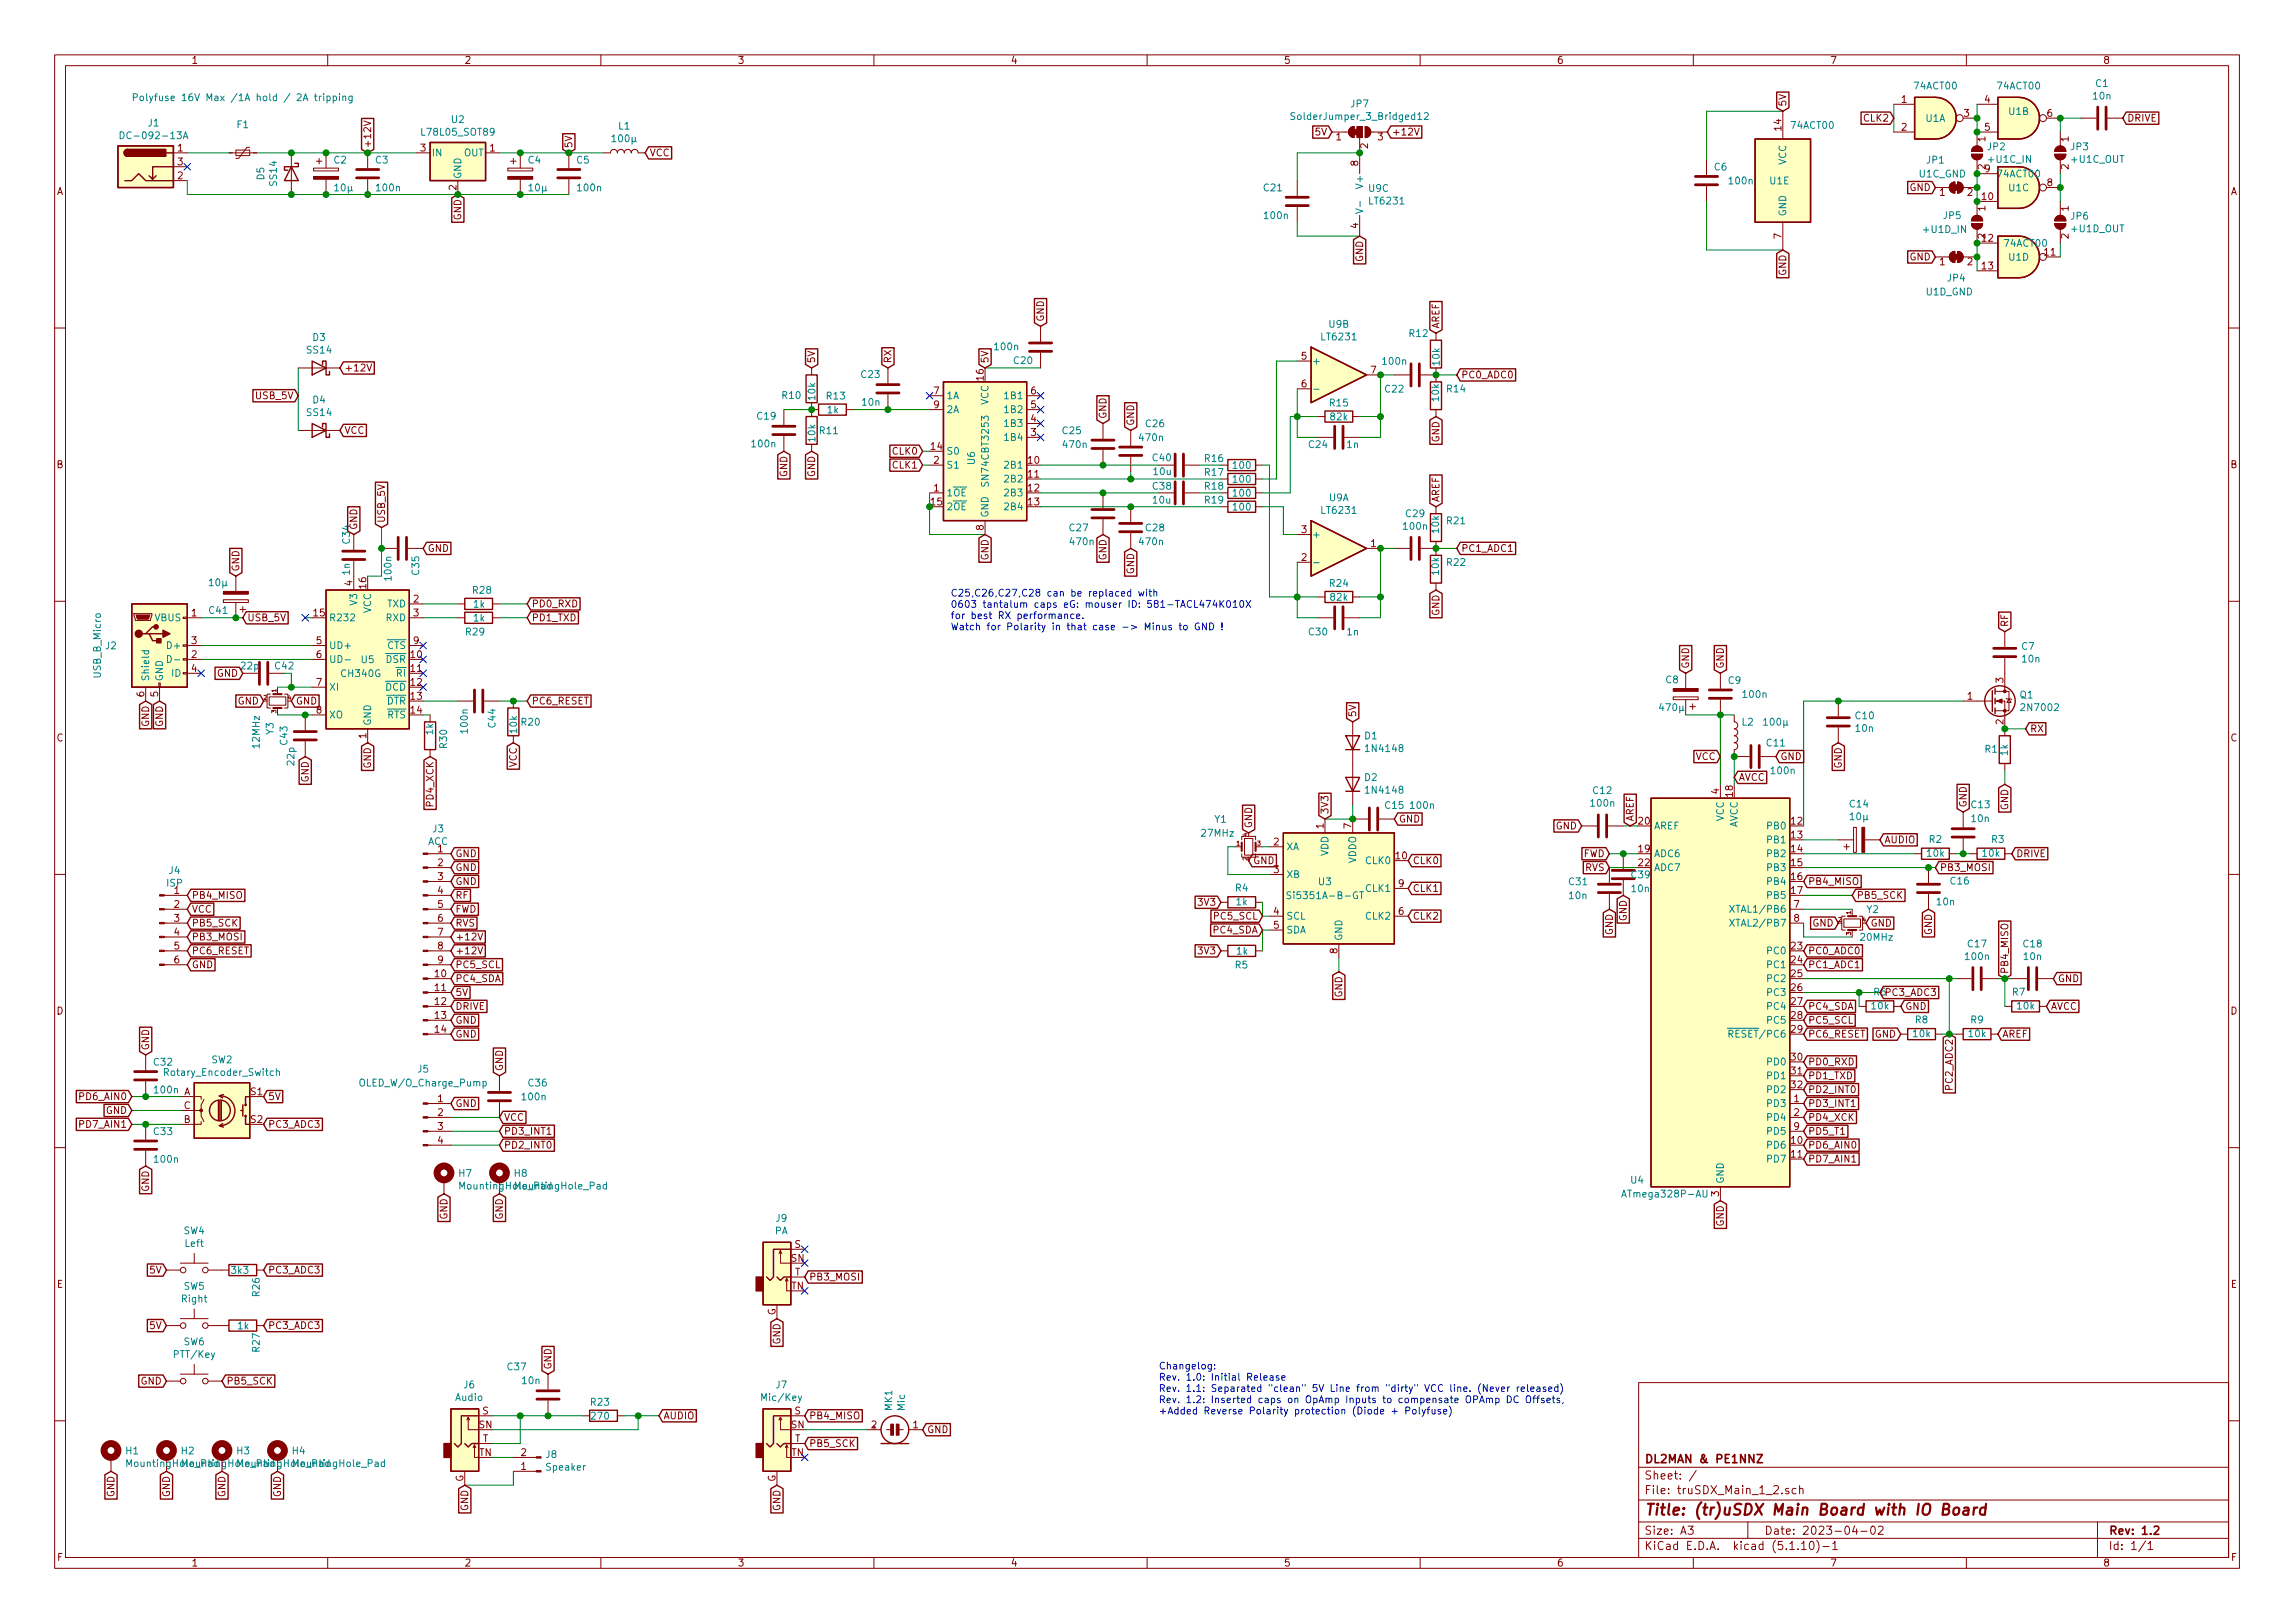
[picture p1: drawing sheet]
<svg xmlns="http://www.w3.org/2000/svg" width="420mm" height="297mm" viewBox="0 0 420 297" stroke-linecap="round" stroke-linejoin="round" font-family="sans-serif">
<defs><g id="words">
<text font-size="2.8" fill="#840000" x="301" y="277.3">Title: (tr)uSDX Main Board with IO Board</text>
<g font-size="2.1" fill="#840000">
<text x="301" y="267.8">DL2MAN &amp; PE1NNZ</text>
<text x="301" y="273.5">File: truSDX_Main_1_2.sch</text>
<text x="301" y="270.8">Sheet: /</text>
<text x="301" y="280.9">Size: A3</text>
<text x="323" y="280.9">Date: 2023-04-02</text>
<text x="386" y="280.9">Rev: 1.2</text>
<text x="301" y="283.7">KiCad E.D.A. kicad (5.1.10)-1</text>
<text x="386" y="283.7">Id: 1/1</text>
</g>
<g font-size="1.8" fill="#840000">
<text x="35" y="11.7">1</text>
<text x="85" y="11.7">2</text>
<text x="135" y="11.7">3</text>
<text x="185" y="11.7">4</text>
<text x="235" y="11.7">5</text>
<text x="285" y="11.7">6</text>
<text x="335" y="11.7">7</text>
<text x="385" y="11.7">8</text>
<text x="326.1" y="23.9" transform="rotate(-90 326.1 23.9)">14</text>
<text x="327" y="19.6" transform="rotate(-90 327 19.6)">5V</text>
<text x="341.3" y="22.3">CLK2</text>
<text x="348.1" y="18.8">1</text>
<text x="348.1" y="23.9">2</text>
<text x="359.6" y="21.4">3</text>
<text x="363.4" y="18.8">4</text>
<text x="363.4" y="23.9">5</text>
<text x="374.8" y="21.4">6</text>
<text x="389.4" y="22.3">DRIVE</text>
<text x="32.5" y="27.7">1</text>
<text x="67.9" y="27.2" transform="rotate(-90 67.9 27.2)">+12V</text>
<text x="77" y="27.7">3</text>
<text x="89.7" y="27.7">1</text>
<text x="104.8" y="27.2" transform="rotate(-90 104.8 27.2)">5V</text>
<text x="118.9" y="28.6">VCC</text>
<text x="240.9" y="24.8">5V</text>
<text x="244.6" y="25.7">1</text>
<text x="250.4" y="27.2" transform="rotate(-90 250.4 27.2)">2</text>
<text x="252.2" y="25.7">3</text>
<text x="254.8" y="24.8">+12V</text>
<text x="363.5" y="25.9" transform="rotate(-90 363.5 25.9)">1</text>
<text x="378.7" y="25.9" transform="rotate(-90 378.7 25.9)">1</text>
<text x="10.4" y="35.7">A</text>
<text x="32.5" y="32.8">2</text>
<text x="32.5" y="30.3">3</text>
<text x="83.6" y="34.8" transform="rotate(-90 83.6 34.8)">2</text>
<text x="248.7" y="30.4" transform="rotate(-90 248.7 30.4)">8</text>
<text x="349.6" y="35">GND</text>
<text x="355.1" y="35.9">1</text>
<text x="360.2" y="35.9">2</text>
<text x="363.4" y="31.5">9</text>
<text x="363.5" y="31" transform="rotate(-90 363.5 31)">2</text>
<text x="374.8" y="34.1">8</text>
<text x="378.7" y="31" transform="rotate(-90 378.7 31)">2</text>
<text x="408.4" y="35.7">A</text>
<text x="84.5" y="40.3" transform="rotate(-90 84.5 40.3)">GND</text>
<text x="248.7" y="41.8" transform="rotate(-90 248.7 41.8)">4</text>
<text x="362.9" y="36.6">10</text>
<text x="363.5" y="38.6" transform="rotate(-90 363.5 38.6)">1</text>
<text x="378.7" y="38.6" transform="rotate(-90 378.7 38.6)">1</text>
<text x="249.6" y="47.9" transform="rotate(-90 249.6 47.9)">GND</text>
<text x="326.1" y="43.7" transform="rotate(-90 326.1 43.7)">7</text>
<text x="349.6" y="47.7">GND</text>
<text x="363.5" y="43.7" transform="rotate(-90 363.5 43.7)">2</text>
<text x="374.3" y="46.8">11</text>
<text x="378.7" y="43.7" transform="rotate(-90 378.7 43.7)">2</text>
<text x="327" y="50.5" transform="rotate(-90 327 50.5)">GND</text>
<text x="355.1" y="48.6">1</text>
<text x="360.2" y="48.6">2</text>
<text x="362.9" y="49.3">13</text>
<text x="191.1" y="58.9" transform="rotate(-90 191.1 58.9)">GND</text>
<text x="238.3" y="65.8">5</text>
<text x="263.5" y="60.2" transform="rotate(-90 263.5 60.2)">AREF</text>
<text x="63" y="68">+12V</text>
<text x="149.2" y="66.6" transform="rotate(-90 149.2 66.6)">5V</text>
<text x="163.2" y="66.6" transform="rotate(-90 163.2 66.6)">RX</text>
<text x="180.1" y="69.6" transform="rotate(-90 180.1 69.6)">16</text>
<text x="181" y="66.6" transform="rotate(-90 181 66.6)">5V</text>
<text x="238.3" y="70.9">6</text>
<text x="251" y="68.4">7</text>
<text x="267.5" y="69.3">PC0_ADC0</text>
<text x="46.9" y="73.1">USB_5V</text>
<text x="171" y="72.2">7</text>
<text x="171" y="74.7">9</text>
<text x="188.7" y="77.3">4</text>
<text x="188.7" y="74.7">5</text>
<text x="188.7" y="72.2">6</text>
<text x="202.6" y="76.7" transform="rotate(-90 202.6 76.7)">GND</text>
<text x="207.6" y="78" transform="rotate(-90 207.6 78)">GND</text>
<text x="63" y="79.4">VCC</text>
<text x="163.5" y="83.2">CLK0</text>
<text x="170.5" y="82.3">14</text>
<text x="188.7" y="79.8">3</text>
<text x="263.5" y="81" transform="rotate(-90 263.5 81)">GND</text>
<text x="10.4" y="85.7">B</text>
<text x="144.1" y="87.3" transform="rotate(-90 144.1 87.3)">GND</text>
<text x="149.2" y="87.3" transform="rotate(-90 149.2 87.3)">GND</text>
<text x="163.5" y="85.8">CLK1</text>
<text x="171" y="90">1</text>
<text x="171" y="84.9">2</text>
<text x="188.3" y="84.9">10</text>
<text x="188.3" y="87.4">11</text>
<text x="188.3" y="90">12</text>
<text x="408.4" y="85.7">B</text>
<text x="70.5" y="95.8" transform="rotate(-90 70.5 95.8)">USB_5V</text>
<text x="170.5" y="92.5">15</text>
<text x="188.3" y="92.5">13</text>
<text x="263.5" y="92" transform="rotate(-90 263.5 92)">AREF</text>
<text x="65.4" y="97" transform="rotate(-90 65.4 97)">GND</text>
<text x="78.3" y="101">GND</text>
<text x="180.1" y="97" transform="rotate(-90 180.1 97)">8</text>
<text x="238.3" y="97.6">3</text>
<text x="251" y="100.1">1</text>
<text x="267.5" y="101">PC1_ADC1</text>
<text x="43.8" y="104.7" transform="rotate(-90 43.8 104.7)">GND</text>
<text x="64.5" y="107.2" transform="rotate(-90 64.5 107.2)">4</text>
<text x="67.1" y="107.7" transform="rotate(-90 67.1 107.7)">16</text>
<text x="181" y="102.6" transform="rotate(-90 181 102.6)">GND</text>
<text x="202.6" y="102.6" transform="rotate(-90 202.6 102.6)">GND</text>
<text x="207.6" y="105.1" transform="rotate(-90 207.6 105.1)">GND</text>
<text x="238.3" y="102.7">2</text>
<text x="35.1" y="112.8">1</text>
<text x="45.2" y="113.7">USB_5V</text>
<text x="57.5" y="112.8">15</text>
<text x="75.7" y="110.3">2</text>
<text x="75.7" y="112.8">3</text>
<text x="97.3" y="113.7">PD1_TXD</text>
<text x="97.3" y="111.2">PD0_RXD</text>
<text x="263.5" y="112.7" transform="rotate(-90 263.5 112.7)">GND</text>
<text x="35.1" y="117.9">3</text>
<text x="57.9" y="117.9">5</text>
<text x="75.7" y="117.9">9</text>
<text x="367.7" y="114.8" transform="rotate(-90 367.7 114.8)">RF</text>
<text x="35.1" y="120.4">2</text>
<text x="35.1" y="123">4</text>
<text x="39.7" y="123.9">GND</text>
<text x="57.9" y="120.4">6</text>
<text x="57.9" y="125.5">7</text>
<text x="75.2" y="120.4">10</text>
<text x="75.2" y="123">11</text>
<text x="75.2" y="125.5">12</text>
<text x="309.2" y="122.4" transform="rotate(-90 309.2 122.4)">GND</text>
<text x="315.6" y="122.4" transform="rotate(-90 315.6 122.4)">GND</text>
<text x="366.8" y="125" transform="rotate(-90 366.8 125)">3</text>
<text x="26.4" y="127.5" transform="rotate(-90 26.4 127.5)">6</text>
<text x="29" y="127.5" transform="rotate(-90 29 127.5)">5</text>
<text x="43.5" y="128.9">GND</text>
<text x="54.1" y="128.9">GND</text>
<text x="57.9" y="130.6">8</text>
<text x="75.2" y="128.1">13</text>
<text x="75.2" y="130.6">14</text>
<text x="97.3" y="128.9">PC6_RESET</text>
<text x="248.3" y="131.3" transform="rotate(-90 248.3 131.3)">5V</text>
<text x="360.2" y="128.1">1</text>
<text x="10.4" y="135.7">C</text>
<text x="27.3" y="133" transform="rotate(-90 27.3 133)">GND</text>
<text x="29.8" y="133" transform="rotate(-90 29.8 133)">GND</text>
<text x="67.1" y="135.1" transform="rotate(-90 67.1 135.1)">1</text>
<text x="366.8" y="132.6" transform="rotate(-90 366.8 132.6)">2</text>
<text x="371.6" y="134">RX</text>
<text x="408.4" y="135.7">C</text>
<text x="56.5" y="143.2" transform="rotate(-90 56.5 143.2)">GND</text>
<text x="67.9" y="140.7" transform="rotate(-90 67.9 140.7)">GND</text>
<text x="94.6" y="140.4" transform="rotate(-90 94.6 140.4)">VCC</text>
<text x="310.4" y="139.1">VCC</text>
<text x="318.3" y="142.9">AVCC</text>
<text x="325.9" y="139.1">GND</text>
<text x="337.2" y="140.7" transform="rotate(-90 337.2 140.7)">GND</text>
<text x="79.4" y="147.4" transform="rotate(-90 79.4 147.4)">PD4_XCK</text>
<text x="243.2" y="149.1" transform="rotate(-90 243.2 149.1)">3V3</text>
<text x="314.7" y="145.3" transform="rotate(-90 314.7 145.3)">4</text>
<text x="317.2" y="145.8" transform="rotate(-90 317.2 145.8)">18</text>
<text x="360" y="147.8" transform="rotate(-90 360 147.8)">GND</text>
<text x="367.7" y="148.3" transform="rotate(-90 367.7 148.3)">GND</text>
<text x="80.2" y="156">1</text>
<text x="229.2" y="151.6" transform="rotate(-90 229.2 151.6)">GND</text>
<text x="233.2" y="154.7">2</text>
<text x="242.3" y="151.6" transform="rotate(-90 242.3 151.6)">1</text>
<text x="247.4" y="151.6" transform="rotate(-90 247.4 151.6)">7</text>
<text x="256.1" y="150.5">GND</text>
<text x="284.8" y="151.8">GND</text>
<text x="299.1" y="150.4" transform="rotate(-90 299.1 150.4)">AREF</text>
<text x="300" y="156">19</text>
<text x="300" y="150.9">20</text>
<text x="328" y="150.9">12</text>
<text x="328" y="153.5">13</text>
<text x="328" y="156">14</text>
<text x="345" y="154.3">AUDIO</text>
<text x="80.2" y="158.5">2</text>
<text x="80.2" y="161.1">3</text>
<text x="83.3" y="156.9">GND</text>
<text x="83.3" y="159.4">GND</text>
<text x="83.3" y="162">GND</text>
<text x="229.4" y="158.2">GND</text>
<text x="233.2" y="159.8">3</text>
<text x="255.6" y="157.3">10</text>
<text x="258.6" y="158.2">CLK0</text>
<text x="289.8" y="156.9">FWD</text>
<text x="290.2" y="159.4">RVS</text>
<text x="300" y="158.5">22</text>
<text x="328" y="158.5">15</text>
<text x="328" y="161.1">16</text>
<text x="331" y="162">PB4_MISO</text>
<text x="355.1" y="159.4">PB3_MOSI</text>
<text x="369.1" y="156.9">DRIVE</text>
<text x="31.9" y="163.6">1</text>
<text x="31.9" y="166.2">2</text>
<text x="35.1" y="167">VCC</text>
<text x="35.1" y="164.5">PB4_MISO</text>
<text x="80.2" y="163.6">4</text>
<text x="80.2" y="166.2">5</text>
<text x="83.3" y="164.5">RF</text>
<text x="83.3" y="167">FWD</text>
<text x="219.6" y="165.8">3V3</text>
<text x="233.2" y="167.4">4</text>
<text x="256.1" y="167.4">6</text>
<text x="256.1" y="162.3">9</text>
<text x="258.6" y="163.2">CLK1</text>
<text x="328" y="163.6">17</text>
<text x="328.4" y="166.2">7</text>
<text x="339.9" y="164.5">PB5_SCK</text>
<text x="31.9" y="168.7">3</text>
<text x="31.9" y="171.2">4</text>
<text x="31.9" y="173.8">5</text>
<text x="35.1" y="169.6">PB5_SCK</text>
<text x="35.1" y="172.1">PB3_MOSI</text>
<text x="80.2" y="168.7">6</text>
<text x="80.2" y="171.2">7</text>
<text x="80.2" y="173.8">8</text>
<text x="83.3" y="172.1">+12V</text>
<text x="83.3" y="169.6">RVS</text>
<text x="222.2" y="170.9">PC4_SDA</text>
<text x="222.4" y="168.3">PC5_SCL</text>
<text x="233.2" y="170">5</text>
<text x="258.6" y="168.3">CLK2</text>
<text x="295.3" y="171.1" transform="rotate(-90 295.3 171.1)">GND</text>
<text x="297.8" y="168.6" transform="rotate(-90 297.8 168.6)">GND</text>
<text x="328" y="173.8">23</text>
<text x="328.4" y="168.7">8</text>
<text x="331.8" y="169.6">GND</text>
<text x="342.4" y="169.6">GND</text>
<text x="353.7" y="171.1" transform="rotate(-90 353.7 171.1)">GND</text>
<text x="31.9" y="176.3">6</text>
<text x="35.1" y="177.2">GND</text>
<text x="35.1" y="174.7">PC6_RESET</text>
<text x="79.7" y="178.9">10</text>
<text x="80.2" y="176.3">9</text>
<text x="83.3" y="177.2">PC5_SCL</text>
<text x="83.3" y="179.7">PC4_SDA</text>
<text x="83.3" y="174.7">+12V</text>
<text x="219.6" y="174.7">3V3</text>
<text x="244.9" y="174.5" transform="rotate(-90 244.9 174.5)">8</text>
<text x="328" y="176.3">24</text>
<text x="328" y="178.9">25</text>
<text x="331" y="177.2">PC1_ADC1</text>
<text x="331" y="174.7">PC0_ADC0</text>
<text x="367.7" y="178.3" transform="rotate(-90 367.7 178.3)">PB4_MISO</text>
<text x="376.7" y="179.7">GND</text>
<text x="10.4" y="185.7">D</text>
<text x="79.7" y="181.4">11</text>
<text x="79.7" y="183.9">12</text>
<text x="83.3" y="184.8">DRIVE</text>
<text x="83.3" y="182.3">5V</text>
<text x="245.7" y="182.6" transform="rotate(-90 245.7 182.6)">GND</text>
<text x="328" y="181.4">26</text>
<text x="328" y="183.9">27</text>
<text x="331" y="184.8">PC4_SDA</text>
<text x="343.1" y="182.2">R6PC3_ADC3</text>
<text x="348.8" y="184.8">GND</text>
<text x="375.4" y="184.8">AVCC</text>
<text x="408.4" y="185.7">D</text>
<text x="79.7" y="186.5">13</text>
<text x="79.7" y="189">14</text>
<text x="83.3" y="189.9">GND</text>
<text x="83.3" y="187.4">GND</text>
<text x="328" y="186.5">28</text>
<text x="328" y="189">29</text>
<text x="331" y="189.9">PC6_RESET</text>
<text x="331" y="187.4">PC5_SCL</text>
<text x="343.3" y="189.9">GND</text>
<text x="366.5" y="189.9">AREF</text>
<text x="27.3" y="192.3" transform="rotate(-90 27.3 192.3)">GND</text>
<text x="92.1" y="196.1" transform="rotate(-90 92.1 196.1)">GND</text>
<text x="328" y="194.1">30</text>
<text x="328" y="196.6">31</text>
<text x="331" y="197.5">PD1_TXD</text>
<text x="331" y="195">PD0_RXD</text>
<text x="14.9" y="201.3">PD6_AIN0</text>
<text x="19.4" y="203.9">GND</text>
<text x="33.7" y="200.4">A</text>
<text x="33.7" y="203">C</text>
<text x="45.9" y="200.4">S1</text>
<text x="49" y="201.3">5V</text>
<text x="80.2" y="201.7">1</text>
<text x="83.3" y="202.6">GND</text>
<text x="328" y="199.2">32</text>
<text x="328.4" y="201.7">1</text>
<text x="331" y="202.6">PD3_INT1</text>
<text x="331" y="200.1">PD2_INT0</text>
<text x="357.5" y="199.3" transform="rotate(-90 357.5 199.3)">PC2_ADC2</text>
<text x="14.9" y="206.4">PD7_AIN1</text>
<text x="33.7" y="205.5">B</text>
<text x="45.9" y="205.5">S2</text>
<text x="49" y="206.4">PC3_ADC3</text>
<text x="80.2" y="204.3">2</text>
<text x="80.2" y="206.8">3</text>
<text x="80.2" y="209.3">4</text>
<text x="92.2" y="205.1">VCC</text>
<text x="92.2" y="207.7">PD3_INT1</text>
<text x="328" y="209.3">10</text>
<text x="328.4" y="204.3">2</text>
<text x="328.4" y="206.8">9</text>
<text x="331" y="205.1">PD4_XCK</text>
<text x="331" y="207.7">PD5_T1</text>
<text x="92.2" y="210.2">PD2_INT0</text>
<text x="328" y="211.9">11</text>
<text x="331" y="212.8">PD7_AIN1</text>
<text x="331" y="210.2">PD6_AIN0</text>
<text x="27.3" y="218.1" transform="rotate(-90 27.3 218.1)">GND</text>
<text x="314.7" y="219" transform="rotate(-90 314.7 219)">3</text>
<text x="81.9" y="223.2" transform="rotate(-90 81.9 223.2)">GND</text>
<text x="92.1" y="223.2" transform="rotate(-90 92.1 223.2)">GND</text>
<text x="315.6" y="224.5" transform="rotate(-90 315.6 224.5)">GND</text>
<text x="27.5" y="233.1">5V</text>
<text x="49" y="233.1">PC3_ADC3</text>
<text x="144.8" y="230.9">SN</text>
<text x="145.5" y="228.4">S</text>
<text x="145.5" y="233.5">T</text>
<text x="10.4" y="235.7">E</text>
<text x="144.9" y="236">TN</text>
<text x="148.1" y="234.4">PB3_MOSI</text>
<text x="408.4" y="235.7">E</text>
<text x="27.5" y="243.2">5V</text>
<text x="49" y="243.2">PC3_ADC3</text>
<text x="142" y="240.8" transform="rotate(-90 142 240.8)">G</text>
<text x="101" y="250.7" transform="rotate(-90 101 250.7)">GND</text>
<text x="142.9" y="246.1" transform="rotate(-90 142.9 246.1)">GND</text>
<text x="25.8" y="253.4">GND</text>
<text x="41.4" y="253.4">PB5_SCK</text>
<text x="87.7" y="261.4">SN</text>
<text x="88.3" y="258.9">S</text>
<text x="88.4" y="263.9">T</text>
<text x="121.4" y="259.8">AUDIO</text>
<text x="144.8" y="261.4">SN</text>
<text x="145.5" y="258.9">S</text>
<text x="145.5" y="263.9">T</text>
<text x="148.1" y="259.8">PB4_MISO</text>
<text x="159.5" y="261.4">2</text>
<text x="167.2" y="261.4">1</text>
<text x="169.7" y="262.3">GND</text>
<text x="87.7" y="266.5">TN</text>
<text x="95.4" y="269">1</text>
<text x="95.4" y="266.5">2</text>
<text x="144.9" y="266.5">TN</text>
<text x="148.1" y="264.8">PB5_SCK</text>
<text x="21" y="274" transform="rotate(-90 21 274)">GND</text>
<text x="31.1" y="274" transform="rotate(-90 31.1 274)">GND</text>
<text x="41.3" y="274" transform="rotate(-90 41.3 274)">GND</text>
<text x="51.4" y="274" transform="rotate(-90 51.4 274)">GND</text>
<text x="84.8" y="271.2" transform="rotate(-90 84.8 271.2)">G</text>
<text x="142" y="271.2" transform="rotate(-90 142 271.2)">G</text>
<text x="85.7" y="276.5" transform="rotate(-90 85.7 276.5)">GND</text>
<text x="142.9" y="276.5" transform="rotate(-90 142.9 276.5)">GND</text>
<text x="10.5" y="285.7">F</text>
<text x="35" y="286.7">1</text>
<text x="85" y="286.7">2</text>
<text x="135" y="286.7">3</text>
<text x="185" y="286.7">4</text>
<text x="235" y="286.7">5</text>
<text x="285" y="286.7">6</text>
<text x="335" y="286.7">7</text>
<text x="385" y="286.7">8</text>
<text x="408.5" y="285.7">F</text>
</g>
<g font-size="1.8" fill="#008484">
<text x="350.5" y="16.4">74ACT00</text>
<text x="365.8" y="16.4">74ACT00</text>
<text x="383.7" y="15.9">C1</text>
<text x="27.2" y="23.2">J1</text>
<text x="27.8" y="18.5">Polyfuse 16V Max /1A hold / 2A tripping</text>
<text x="43.4" y="23.5">F1</text>
<text x="82.7" y="22.5">U2</text>
<text x="113.3" y="23.7">L1</text>
<text x="237.2" y="22">SolderJumper_3_Bridged12</text>
<text x="247.3" y="19.6">JP7</text>
<text x="328" y="23.6">74ACT00</text>
<text x="352.6" y="22.3">U1A</text>
<text x="367.8" y="21">U1B</text>
<text x="383.3" y="18.2">10n</text>
<text x="23.2" y="25.5">DC-092-13A</text>
<text x="61.2" y="29.9">C2</text>
<text x="68.8" y="29.9">C3</text>
<text x="77.5" y="24.8">L78L05_SOT89</text>
<text x="79" y="28.6">IN</text>
<text x="84.9" y="28.6">OUT</text>
<text x="96.7" y="29.9">C4</text>
<text x="105.6" y="29.9">C5</text>
<text x="112.3" y="26">100µ</text>
<text x="352.8" y="29.9">JP1</text>
<text x="363.9" y="27.5">JP2</text>
<text x="364.2" y="29.8">+U1C_IN</text>
<text x="379.1" y="27.5">JP3</text>
<text x="379.3" y="29.8">+U1C_OUT</text>
<text x="48.4" y="32.9" transform="rotate(-90 48.4 32.9)">D5</text>
<text x="50.7" y="33.9" transform="rotate(-90 50.7 33.9)">SS14</text>
<text x="61.4" y="35">10µ</text>
<text x="69" y="35">100n</text>
<text x="84.5" y="32.8" transform="rotate(-90 84.5 32.8)">GND</text>
<text x="97" y="35">10µ</text>
<text x="105.9" y="35">100n</text>
<text x="231.4" y="35">C21</text>
<text x="249.6" y="34.1" transform="rotate(-90 249.6 34.1)">V+</text>
<text x="250.6" y="35.1">U9C</text>
<text x="313.9" y="31.2">C6</text>
<text x="316.7" y="33.7">100n</text>
<text x="324.1" y="33.7">U1E</text>
<text x="327" y="30.2" transform="rotate(-90 327 30.2)">VCC</text>
<text x="351.4" y="32.5">U1C_GND</text>
<text x="365.8" y="32.5">74ACT00</text>
<text x="367.8" y="35">U1C</text>
<text x="231.6" y="40.1">100n</text>
<text x="250.8" y="37.4">LT6231</text>
<text x="327" y="39.7" transform="rotate(-90 327 39.7)">GND</text>
<text x="355.8" y="40.1">JP5</text>
<text x="379.1" y="40.2">JP6</text>
<text x="352.3" y="42.6">+U1D_IN</text>
<text x="367.1" y="45.2">74ACT00</text>
<text x="367.8" y="47.7">U1D</text>
<text x="379.3" y="42.5">+U1D_OUT</text>
<text x="356.6" y="51.5">JP4</text>
<text x="243.4" y="60">U9B</text>
<text x="352.7" y="54.1">U1D_GND</text>
<text x="56.3" y="64.7">SS14</text>
<text x="57.3" y="62.4">D3</text>
<text x="182.2" y="64.1">100n</text>
<text x="242.1" y="62.3">LT6231</text>
<text x="258.1" y="61.7">R12</text>
<text x="157.7" y="69.2">C23</text>
<text x="185.7" y="66.6">C20</text>
<text x="240.2" y="66.7">+</text>
<text x="253.3" y="66.8">100n</text>
<text x="253.6" y="71.8">C22</text>
<text x="263.6" y="66.8" transform="rotate(-90 263.6 66.8)">10k</text>
<text x="264.9" y="71.8">R14</text>
<text x="56.3" y="76.1">SS14</text>
<text x="57.3" y="73.8">D4</text>
<text x="138.7" y="76.8">C19</text>
<text x="143.3" y="73">R10</text>
<text x="149.3" y="73.2" transform="rotate(-90 149.3 73.2)">10k</text>
<text x="151.4" y="73.1">R13</text>
<text x="151.5" y="75.7">1k</text>
<text x="157.9" y="74.3">10n</text>
<text x="173.2" y="73.1">1A</text>
<text x="173.2" y="75.6">2A</text>
<text x="181" y="74.1" transform="rotate(-90 181 74.1)">VCC</text>
<text x="184.2" y="75.6">1B2</text>
<text x="184.2" y="73.1">1B1</text>
<text x="243.5" y="74.4">R15</text>
<text x="243.6" y="76.9">82k</text>
<text x="263.4" y="73.4" transform="rotate(-90 263.4 73.4)">10k</text>
<text x="137.8" y="81.9">100n</text>
<text x="149.3" y="80.8" transform="rotate(-90 149.3 80.8)">10k</text>
<text x="150.1" y="79.5">R11</text>
<text x="173.2" y="83.2">S0</text>
<text x="184.2" y="80.7">1B4</text>
<text x="184.2" y="78.1">1B3</text>
<text x="194.6" y="79.5">C25</text>
<text x="194.8" y="82">470n</text>
<text x="208.7" y="80.7">470n</text>
<text x="209.8" y="78.2">C26</text>
<text x="239.7" y="82">C24</text>
<text x="246.6" y="82">1n</text>
<text x="173.2" y="85.8">S1</text>
<text x="178.5" y="85" transform="rotate(-90 178.5 85)">U6</text>
<text x="181" y="88.6" transform="rotate(-90 181 88.6)">SN74CBT3253</text>
<text x="184.2" y="85.8">2B1</text>
<text x="184.2" y="88.3">2B2</text>
<text x="211.1" y="84.4">C40</text>
<text x="211.1" y="89.6">C38</text>
<text x="211.3" y="87">10u</text>
<text x="220.6" y="89.6">R18</text>
<text x="220.6" y="87.1">R17</text>
<text x="220.6" y="84.5">R16</text>
<text x="225.9" y="88.4">100</text>
<text x="225.9" y="85.8">100</text>
<text x="173.2" y="90.8">1OE</text>
<text x="173.2" y="93.4">2OE</text>
<text x="181" y="94.8" transform="rotate(-90 181 94.8)">GND</text>
<text x="184.2" y="90.8">2B3</text>
<text x="184.2" y="93.4">2B4</text>
<text x="211.2" y="92.2">10u</text>
<text x="220.6" y="92.2">R19</text>
<text x="225.9" y="90.9">100</text>
<text x="225.9" y="93.4">100</text>
<text x="242.1" y="94">LT6231</text>
<text x="243.4" y="91.7">U9A</text>
<text x="257.5" y="94.7">C29</text>
<text x="264.9" y="95.9">R21</text>
<text x="64.1" y="99.5" transform="rotate(-90 64.1 99.5)">C34</text>
<text x="195.9" y="97.2">C27</text>
<text x="196" y="99.8">470n</text>
<text x="208.7" y="99.8">470n</text>
<text x="209.8" y="97.2">C28</text>
<text x="240.2" y="98.5">+</text>
<text x="257.1" y="97">100n</text>
<text x="263.4" y="97.5" transform="rotate(-90 263.4 97.5)">10k</text>
<text x="38.4" y="107.3">10µ</text>
<text x="64.1" y="105.2" transform="rotate(-90 64.1 105.2)">1n</text>
<text x="71.7" y="106.1" transform="rotate(-90 71.7 106.1)">100n</text>
<text x="76.8" y="105.2" transform="rotate(-90 76.8 105.2)">C35</text>
<text x="243.5" y="107.4">R24</text>
<text x="263.4" y="105.1" transform="rotate(-90 263.4 105.1)">10k</text>
<text x="264.9" y="103.6">R22</text>
<text x="28.4" y="113.7">VBUS</text>
<text x="38.4" y="112.4">C41</text>
<text x="60.2" y="113.7">R232</text>
<text x="65.4" y="110.7" transform="rotate(-90 65.4 110.7)">V3</text>
<text x="67.9" y="112.2" transform="rotate(-90 67.9 112.2)">VCC</text>
<text x="70.7" y="113.7">RXD</text>
<text x="70.9" y="111.2">TXD</text>
<text x="86.6" y="108.7">R28</text>
<text x="86.7" y="111.2">1k</text>
<text x="86.7" y="113.8">1k</text>
<text x="243.6" y="109.9">82k</text>
<text x="19.4" y="118.8">J2</text>
<text x="31" y="118.8">D+</text>
<text x="60.2" y="118.8">UD+</text>
<text x="70.9" y="118.8">CTS</text>
<text x="85.3" y="116.3">R29</text>
<text x="239.7" y="116.3">C30</text>
<text x="246.6" y="116.3">1n</text>
<text x="370.2" y="118.9">C7</text>
<text x="18.5" y="124" transform="rotate(-90 18.5 124)">USB_B_Micro</text>
<text x="27.3" y="124.8" transform="rotate(-90 27.3 124.8)">Shield</text>
<text x="29.8" y="124.8" transform="rotate(-90 29.8 124.8)">GND</text>
<text x="31.5" y="123.9">ID</text>
<text x="44.2" y="122.5">22p</text>
<text x="50.4" y="122.5">C42</text>
<text x="60.2" y="121.3">UD-</text>
<text x="62.6" y="123.9">CH340G</text>
<text x="66.2" y="121.4">U5</text>
<text x="70.7" y="121.3">DSR</text>
<text x="72.6" y="123.9">RI</text>
<text x="305" y="125.1">C8</text>
<text x="316.4" y="125.2">C9</text>
<text x="370.3" y="121.2">10n</text>
<text x="60.2" y="126.4">XI</text>
<text x="60.2" y="131.5">XO</text>
<text x="70.6" y="126.4">DCD</text>
<text x="70.8" y="128.9">DTR</text>
<text x="70.9" y="131.5">RTS</text>
<text x="304.1" y="130.1">470µ</text>
<text x="319.2" y="127.7">100n</text>
<text x="339.8" y="131.6">C10</text>
<text x="369.8" y="127.8">Q1</text>
<text x="370.3" y="130.1">2N7002</text>
<text x="47.5" y="136.8" transform="rotate(-90 47.5 136.8)">12MHz</text>
<text x="50.1" y="134.4" transform="rotate(-90 50.1 134.4)">Y3</text>
<text x="52.6" y="136.3" transform="rotate(-90 52.6 136.3)">C43</text>
<text x="67.9" y="132.9" transform="rotate(-90 67.9 132.9)">GND</text>
<text x="79.3" y="134.4" transform="rotate(-90 79.3 134.4)">1k</text>
<text x="81.8" y="136.9" transform="rotate(-90 81.8 136.9)">R30</text>
<text x="85.6" y="134" transform="rotate(-90 85.6 134)">100n</text>
<text x="90.7" y="133.1" transform="rotate(-90 90.7 133.1)">C44</text>
<text x="94.7" y="134.1" transform="rotate(-90 94.7 134.1)">10k</text>
<text x="95.5" y="132.8">R20</text>
<text x="249.9" y="135.3">D1</text>
<text x="250.3" y="137.6">1N4148</text>
<text x="318.9" y="132.8">L2</text>
<text x="323.1" y="132.8">100µ</text>
<text x="323.5" y="136.6">C11</text>
<text x="339.8" y="133.9">10n</text>
<text x="363.4" y="137.8">R1</text>
<text x="53.9" y="140" transform="rotate(-90 53.9 140)">22p</text>
<text x="249.9" y="142.9">D2</text>
<text x="324.4" y="141.7">100n</text>
<text x="367.6" y="138.2" transform="rotate(-90 367.6 138.2)">1k</text>
<text x="250.3" y="145.2">1N4148</text>
<text x="253.6" y="148">C15</text>
<text x="258.3" y="148">100n</text>
<text x="291.4" y="147.6">100n</text>
<text x="291.7" y="145.3">C12</text>
<text x="338.7" y="147.8">C14</text>
<text x="361" y="147.9">C13</text>
<text x="78.3" y="154.6">ACC</text>
<text x="79.2" y="152.3">J3</text>
<text x="220.1" y="153.1">27MHz</text>
<text x="222.4" y="150.6">Y1</text>
<text x="235.5" y="155.6">XA</text>
<text x="302.8" y="151.8">AREF</text>
<text x="315.6" y="150.3" transform="rotate(-90 315.6 150.3)">VCC</text>
<text x="318.1" y="151.6" transform="rotate(-90 318.1 151.6)">AVCC</text>
<text x="323.7" y="151.8">PB0</text>
<text x="323.7" y="154.3">PB1</text>
<text x="338.8" y="150.1">10µ</text>
<text x="353.2" y="154.3">R2</text>
<text x="361" y="150.5">10n</text>
<text x="364.6" y="154.3">R3</text>
<text x="31" y="160">J4</text>
<text x="235.5" y="160.7">XB</text>
<text x="243.2" y="156.7" transform="rotate(-90 243.2 156.7)">VDD</text>
<text x="248.3" y="158.1" transform="rotate(-90 248.3 158.1)">VDDO</text>
<text x="250.1" y="158.2">CLK0</text>
<text x="298.7" y="160.7">C39</text>
<text x="302.8" y="156.9">ADC6</text>
<text x="302.8" y="159.4">ADC7</text>
<text x="323.7" y="156.9">PB2</text>
<text x="323.7" y="159.4">PB3</text>
<text x="323.7" y="162">PB4</text>
<text x="352.9" y="156.8">10k</text>
<text x="357.1" y="161.9">C16</text>
<text x="363" y="156.8">10k</text>
<text x="30.5" y="162.3">ISP</text>
<text x="226.2" y="163.2">R4</text>
<text x="226.4" y="165.7">1k</text>
<text x="236.7" y="164.6">Si5351A-B-GT</text>
<text x="241.5" y="162">U3</text>
<text x="250.1" y="163.2">CLK1</text>
<text x="287.3" y="162">C31</text>
<text x="287.4" y="164.6">10n</text>
<text x="298.8" y="163.3">10n</text>
<text x="317.6" y="167">XTAL1/PB6</text>
<text x="323.7" y="164.5">PB5</text>
<text x="341.8" y="167.1">Y2</text>
<text x="354.7" y="165.7">10n</text>
<text x="235.5" y="168.3">SCL</text>
<text x="235.5" y="170.9">SDA</text>
<text x="245.7" y="172.2" transform="rotate(-90 245.7 172.2)">GND</text>
<text x="250.1" y="168.3">CLK2</text>
<text x="317.6" y="169.6">XTAL2/PB7</text>
<text x="340.7" y="172.2">20MHz</text>
<text x="360.3" y="173.4">C17</text>
<text x="370.5" y="173.4">C18</text>
<text x="226.2" y="177.3">R5</text>
<text x="226.4" y="174.7">1k</text>
<text x="323.7" y="174.7">PC0</text>
<text x="323.7" y="177.2">PC1</text>
<text x="323.7" y="179.7">PC2</text>
<text x="359.9" y="175.7">100n</text>
<text x="370.6" y="175.7">10n</text>
<text x="323.7" y="182.3">PC3</text>
<text x="323.7" y="184.8">PC4</text>
<text x="342.7" y="184.7">10k</text>
<text x="368.5" y="182.2">R7</text>
<text x="369.4" y="184.7">10k</text>
<text x="317.3" y="189.9">RESET/PC6</text>
<text x="323.7" y="187.4">PC5</text>
<text x="350.3" y="189.8">10k</text>
<text x="350.7" y="187.3">R8</text>
<text x="360.5" y="189.8">10k</text>
<text x="360.8" y="187.3">R9</text>
<text x="28.2" y="195">C32</text>
<text x="30.5" y="196.9">Rotary_Encoder_Switch</text>
<text x="38.7" y="194.6">SW2</text>
<text x="76.5" y="196.3">J5</text>
<text x="323.7" y="195">PD0</text>
<text x="323.7" y="197.5">PD1</text>
<text x="28.4" y="200.1">100n</text>
<text x="66.3" y="198.8">OLED_W/O_Charge_Pump</text>
<text x="95.7" y="201.4">100n</text>
<text x="96.8" y="198.8">C36</text>
<text x="323.7" y="202.6">PD3</text>
<text x="323.7" y="200.1">PD2</text>
<text x="28.2" y="207.7">C33</text>
<text x="323.7" y="205.1">PD4</text>
<text x="323.7" y="207.7">PD5</text>
<text x="28.4" y="212.8">100n</text>
<text x="84" y="215.4">H7</text>
<text x="94.2" y="215.4">H8</text>
<text x="323.7" y="210.2">PD6</text>
<text x="323.7" y="212.8">PD7</text>
<text x="84.5" y="217.7">MountingHole_Pad</text>
<text x="94.7" y="217.7">MountingHole_Pad</text>
<text x="297.7" y="219.2">ATmega328P-AU</text>
<text x="298.6" y="216.6">U4</text>
<text x="315.6" y="216.7" transform="rotate(-90 315.6 216.7)">GND</text>
<text x="33.7" y="225.9">SW4</text>
<text x="141.8" y="225.9">PA</text>
<text x="142.1" y="223.6">J9</text>
<text x="33.9" y="228.2">Left</text>
<text x="42.4" y="233.1">3k3</text>
<text x="33.3" y="238.4">Right</text>
<text x="33.7" y="236.1">SW5</text>
<text x="47.5" y="237.2" transform="rotate(-90 47.5 237.2)">R26</text>
<text x="43.6" y="243.3">1k</text>
<text x="32" y="248.5">PTT/Key</text>
<text x="33.7" y="246.2">SW6</text>
<text x="47.5" y="247.4" transform="rotate(-90 47.5 247.4)">R27</text>
<text x="93" y="250.8">C37</text>
<text x="83.4" y="256.4">Audio</text>
<text x="84.9" y="254.1">J6</text>
<text x="95.7" y="253.3">10n</text>
<text x="108.2" y="257.3">R23</text>
<text x="139.7" y="256.4">Mic/Key</text>
<text x="142.1" y="254.1">J7</text>
<text x="108.4" y="259.8">270</text>
<text x="163.3" y="258.2" transform="rotate(-90 163.3 258.2)">MK1</text>
<text x="165.7" y="258.2" transform="rotate(-90 165.7 258.2)">Mic</text>
<text x="23.1" y="266.2">H1</text>
<text x="23.6" y="268.5">MountingHole_Pad</text>
<text x="33.2" y="266.2">H2</text>
<text x="33.7" y="268.5">MountingHole_Pad</text>
<text x="43.4" y="266.2">H3</text>
<text x="43.9" y="268.5">MountingHole_Pad</text>
<text x="53.6" y="266.2">H4</text>
<text x="54.1" y="268.5">MountingHole_Pad</text>
<text x="100" y="266.8">J8</text>
<text x="100.2" y="269.1">Speaker</text>
</g>
<g font-size="1.8" fill="#0000c2">
<text x="174" y="109.2">C25,C26,C27,C28 can be replaced with</text>
<text x="174" y="111.2">0603 tantalum caps eG: mouser ID: 581-TACL474K010X</text>
<text x="174" y="113.3">for best RX performance.</text>
<text x="174" y="115.4">Watch for Polarity in that case -&gt; Minus to GND !</text>
<text x="212.1" y="250.6">Changelog:</text>
<text x="212.1" y="252.7">Rev. 1.0: Initial Release</text>
<text x="212.1" y="254.7">Rev. 1.1: Separated &quot;clean&quot; 5V Line from &quot;dirty&quot; VCC line. (Never released)</text>
<text x="212.1" y="256.8">Rev. 1.2: Inserted caps on OpAmp Inputs to compensate OPAmp DC Offsets,</text>
<text x="212.1" y="258.9">+Added Reverse Polarity protection (Diode + Polyfuse)</text>
</g>
<g font-size="1.1" fill="#840000">
<text x="48.3" y="128.1">2</text>
<text x="50.6" y="130.5" transform="rotate(-90 50.6 130.5)">3</text>
<text x="50.6" y="126.7" transform="rotate(-90 50.6 126.7)">1</text>
<text x="52.7" y="128.1">4</text>
<text x="226.4" y="154.7">1</text>
<text x="228.4" y="153" transform="rotate(-90 228.4 153)">4</text>
<text x="230.2" y="154.7">3</text>
<text x="228.4" y="157.5" transform="rotate(-90 228.4 157.5)">2</text>
<text x="338.9" y="167.3" transform="rotate(-90 338.9 167.3)">1</text>
<text x="336.6" y="168.7">2</text>
<text x="338.9" y="171.1" transform="rotate(-90 338.9 171.1)">3</text>
<text x="341" y="168.7">4</text>
</g>
</g></defs>
<g fill="none" stroke="#840000" stroke-width=".18">
<path d="M10 10h400v277h-400zM12 12h396v273.1h-396zM60 10v2M110 10v2M160 10v2M210 10v2M260 10v2M310 10v2M346.7 19.1h3.8M360 10v2M361.9 19.1h3.9M31.7 28h2.6"/>
<path d="M31.7 33.1h2.6M31.7 30.5h2.6M41.9 28h5.1M43.2 27.5h2.5v1h-2.5zM45.7 27h-.5l-1.5 2h-.5M53.3 28v7.6M57.4 30.8h4.6v.5h-4.6zM57.9 29.5h1M58.4 29v1M59.7 28v2.8M59.7 32.8v2.8M66.6 22.1l1.3 .5-1.3 .4"/>
<path d="M67.3 28v2.8M67.3 32.8v2.8M76.2 28h2.5M83.8 33.1v2.5M88.9 28h2.5M93 30.8h4.5v.5h-4.5zM93.5 29.5h1M94 29v1M95.2 28v2.8M95.2 32.8v2.8M104.1 28v2.8M104.1 32.8v2.8"/>
<path d="M110.5 28h1.3a.63 .63 0 0 1 .6-.7 .63 .63 0 0 1 .6 .7 .63 .63 0 0 1 .7-.7 .63 .63 0 0 1 .6 .7 .63 .63 0 0 1 .6-.7 .63 .63 0 0 1 .7 .7 .63 .63 0 0 1 .6-.7 .63 .63 0 0 1 .6 .7h1.3M237.5 33.1v2.8M237.5 37.9v2.8M243.8 24.2h3.1M247.1 23.5l.4-.3h.4v2a1.03 1.03 0 0 1-.9-.6 1.03 1.03 0 0 1 .1-1.1zM248.9 25.2v6.6M248.9 39.4v3.8M249.9 23.2a1.02 1.02 0 0 1 1.1 1 1.02 1.02 0 0 1-1.1 1zM251 24.2h3M259 23.5l.4 1.2 .4-1.2M312.4 29.2v2.8M312.4 34.1v2.8"/>
<path d="M326.4 20.4v5M346.7 24.2h3.8M354.3 34.3h2.6M357.1 33.7l.4-.3 .4-.1v2a1.03 1.03 0 0 1-.9-.5 1.03 1.03 0 0 1 .1-1.1zM358.4 33.3a1.02 1.02 0 0 1 1 1 1.02 1.02 0 0 1-1 1zM359.4 34.3h2.5M359.4 21.6h2.5M360.9 28.2h2.1a1.02 1.02 0 0 1-1.1 1 1.02 1.02 0 0 1-1-1zM361.2 39.8a1.02 1.02 0 0 1 1.1-.3 1.02 1.02 0 0 1 .7 .9h-2.1zM361.3 26.9a1.03 1.03 0 0 1 1.1-.1 1.03 1.03 0 0 1 .6 .9h-2.1l.1-.3zM361.9 29.2v2.6h3.9M365.8 24.2h-3.9v2.5"/>
<path d="M365.8 36.9h-3.9v2.5M374.6 34.3h2.6M374.6 21.6h2.6M376.2 28.2h2a1.02 1.02 0 0 1-1 1 1.02 1.02 0 0 1-1-1zM376.4 39.8a1.02 1.02 0 0 1 1.1-.3 1.02 1.02 0 0 1 .7 .9h-2zM376.4 27.1a1.02 1.02 0 0 1 1.1-.3 1.02 1.02 0 0 1 .7 .9h-2zM377.2 24.2v2.5M377.2 29.2v2.6M377.2 36.9v2.5M381 21.6h2.8M385.8 21.6h2.8M190.5 59.7v2.8"/>
<path d="M326.4 40.7v5.1M354.3 47h2.6M357.2 46.2l.7-.2v2a1.02 1.02 0 0 1-1-.6 1.02 1.02 0 0 1 .3-1.2zM358.4 46a1.02 1.02 0 0 1 1 1 1.02 1.02 0 0 1-1 1zM359.4 47h2.5M360.9 40.9h2.1a1.02 1.02 0 0 1-1.1 1 1.02 1.02 0 0 1-1-1zM361.9 41.9v2.6h3.9M361.9 49.6h3.9M364.1 43l.5-.1 .2 .3-.8 1h.8M374.6 47h2.6M376.2 40.9h2a1.02 1.02 0 0 1-1 1 1.02 1.02 0 0 1-1-1zM377.2 41.9v2.6"/>
<path d="M10 60h2M54.6 78.8h7.6M54.6 67.3h7.6M67.2 66.6l.4 1.3 .4-1.3M143.5 75v2.8M143.5 79.8v2.8M148.6 75h1.3M148.6 67.3v1.3M148.6 73.7v2.5M154.9 75h1.3M162.6 67.3v2.8M162.6 72.2v2.8"/>
<path d="M170.2 75h2.5M170.2 72.4h2.5M188 75h2.5M188 77.5h2.5M188 72.4h2.5M190.5 64.6v2.7M201.9 77.5v2.8M207 78.8v2.8M237.5 66.1h2.5M237.5 71.2h2.5M241.3 76.2h1.3M247.6 76.2h1.3"/>
<path d="M250.2 68.6h2.5M255.3 68.6h2.8M260.1 68.6h2.8M262.9 61v1.3M262.9 67.3v2.6M262.9 75v1.2M408 60h2M64.8 97.8v2.8M148.6 81.3v1.3M170.2 90.2h2.5M170.2 85.1h2.5M180.3 95.3v2.5"/>
<path d="M188 95.3h.1M188 80h2.5M201.9 82.3v2.8M201.9 90.2v2.8M201.9 95v2.8M207 83.6v2.8M207 92.7v2.8M207 97.6v2.8M212.1 85.1h2.8M216.9 90.2h2.8M216.9 85.1h2.8M223.5 90.2h1.3"/>
<path d="M223.5 87.7h1.3M223.5 85.1h1.3M223.5 92.7h1.3M229.9 90.2h1.2M229.9 87.7h1.2M229.9 85.1h1.2M229.9 92.7h1.2M237.5 97.8h2.5M241.3 80h2.8M246.1 80h2.8M262.9 92.7v1.3M262.9 99.1v2.5"/>
<path d="M10 110h2M24.5 112.3h3.3v.3l-.2 1h-2.8zM33.5 118h.8v.3h-.8zM33.5 112.9h.8v.3h-.8zM34.3 113.1h2.5M34.3 118.1h2.5M40.9 109.8h4.6v.5h-4.6zM43.2 105.4v2.8M43.2 110.3v2.8M43.9 111.5h1.1M44.4 111v1.1M57.1 118.1h2.6"/>
<path d="M64.8 102.7v5.3M69.8 100.4h2.8M74.7 100.4h2.8M74.9 113.1h2.6M74.9 110.5h2.6M74.9 118.1h2.6M83.8 113.1h1.3M83.8 110.5h1.3M90.2 113.1h1.2M90.2 110.5h1.2M237.5 102.9h2.5M241.3 113.1h2.8"/>
<path d="M241.3 109.3h1.3M246.1 113.1h2.8M247.6 109.3h1.3M250.2 100.4h2.5M255.3 100.4h2.8M260.1 100.4h2.8M262.9 106.7v1.3M367 115.6v2.8M408 110h2M26.7 125.8v2.5M29.1 125h.2v.8h-.2zM29.2 125.8v2.5"/>
<path d="M33.5 123.1h.8v.3h-.8zM33.5 120.6h.8v.2h-.8zM34.3 123.2h2.5M34.3 120.7h2.5M49.3 127.5h3v1.6h-3zM49.3 123.2h2.8M49.5 127h-.6v2.6h.6M50.8 125.8v1.2M50.8 129.6v1.2M52.1 127h.6v2.6h-.6M55.9 130.8v2.8M55.9 135.7v2.8"/>
<path d="M57.1 120.7h2.6M57.1 125.8h2.6M57.1 130.8h2.6M67.3 133.4v2.5M78.7 130.8v1.3M78.7 137.2v1.3M83.8 128.3h2.8M88.6 128.3h2.8M94 128.3v1.3M94 134.7v1.2M247.6 132.1v15.3M306.3 127.5h4.6v.6h-4.6z"/>
<path d="M308.6 123.2v2.8M308.6 128.1v2.7M309.4 129.3h1M309.9 128.8v1M315 123.2v2.8M315 128.1v2.7M317.5 130.8v1.3a.63 .63 0 0 1 .6 .7 .63 .63 0 0 1-.6 .6 .63 .63 0 0 1 .6 .6 .63 .63 0 0 1-.6 .7 .63 .63 0 0 1 .6 .6 .63 .63 0 0 1-.6 .6 .63 .63 0 0 1 .6 .7 .63 .63 0 0 1-.6 .6v1.3h2.8M322.3 138.5h2.8M336.5 128.3v2.8M336.5 133.1v2.8M359.4 128.3h5.3M365.3 128.3h1.7v6.4"/>
<path d="M365.3 126.5h2.5v3.6h-2.5M367 120.4v6.1M367 139.7v1.3M367.3 127.8l.1 .1h.8l.1 .2M367.8 127.9l.4 .7h-.8zM78.3 158.8h4.2M78.3 156.2h4.2M226.1 155h1.2M227.3 156.2v.7h2.6v-.7M227.3 153.7v-.6h2.6v.6M227.8 153.5h1.6v3h-1.6zM229.9 155h1.2"/>
<path d="M232.4 155h2.5M242.6 149.9v2.5M250.4 149.9h-2.8v2.5M252.5 149.9h2.8M289.6 151.2h2.8M294.4 151.2h2.8M294.6 158.8v2.8M297.2 156.2v2.8M315 143.5v2.6M336.5 153.7h2.8M337.6 155h1M338.1 154.5v1"/>
<path d="M339.3 151.4h.6v4.6h-.6zM341.4 153.7h2.8M350.5 156.2h1.3M353.1 158.8v2.8M356.9 156.2h1.2M359.4 148.6v2.8M359.4 153.5v2.7M360.7 156.2h1.2M367 156.2h1.3M10 160h2M30.1 176.6h4.2M30.1 174h4.2"/>
<path d="M30.1 171.5h4.2M30.1 168.9h4.2M30.1 166.4h4.2M30.1 163.9h4.2M78.3 179.1h4.2M78.3 176.6h4.2M78.3 174h4.2M78.3 171.5h4.2M78.3 168.9h4.2M78.3 166.4h4.2M78.3 163.9h4.2M78.3 161.3h4.2"/>
<path d="M87.5 170.8l.4 1.2 .5-1.2M87.5 173.3l.4 1.3 .5-1.3M223.5 174h1.3M223.5 165.1h1.3M229.9 174h1.2M229.9 165.1h1.2M232.4 160.1h2.5M232.4 167.7h2.5M232.4 170.2h2.5M245.1 172.8v2.5M255.3 167.7h2.5M255.3 162.6h2.5"/>
<path d="M294.6 163.6v2.8M297.2 161.1v2.8M327.7 168.9h2.5M327.7 166.4h2.5M337.6 168.2h3v1.5h-3zM337.8 167.7h-.6v2.5h.6M339.1 166.4v1.3M339.1 170.2v1.3M340.4 167.7h.6v2.5h-.6M353.1 163.6v2.8M358.1 179.1h2.8M363 179.1h2.8"/>
<path d="M368.3 179.1h2.8M373.1 179.1h2.8M408 160h2M26.7 193.1v2.8M26.7 197.9v2.8M78.3 189.3h4.2M78.3 186.7h4.2M78.3 184.2h4.2M78.3 181.6h4.2M91.4 196.9v2.8M340.4 184.2h1.2M346.7 184.2h1.3"/>
<path d="M348 189.3h1.2M354.3 189.3h1.3M358.1 189.3h1.3M364.5 189.3h1.3M367 184.2h1.3M373.4 184.2h1.2M10 210h2M26.7 205.8v2.8M26.7 210.6v2.8M33 200.7h3.8v.5M33 203.2h3.8v1.1l.5 1M36.8 205.3v.5h-3.8"/>
<path d="M37.3 201.2l-.5 1v1h-.5M78.3 202h4.2M78.3 204.5h4.2M78.3 207h4.2M78.3 209.6h4.2M81.3 215.9v2.6M91.4 201.7v2.8M100.2 207.6h.7M315 217.2v2.5M327.7 202h2.5M327.7 204.5h2.5M327.7 207h2.5"/>
<path d="M338.9 202.5h.7M339 212.7h.8M408 210h2M30.5 232.4h2.5M33 231.2h5.1M35.6 229.4v1.8M35.6 239.6v1.7M38.1 232.4h3.8M47 232.4h1.3M142.2 238.8v2.5M142.6 229.4l.3-.5v2.3h1.9M142.9 228.9l.2 .5"/>
<path d="M143.8 234.5l.2-.5v2.3h.8M144 234l.3 .5M144.8 228.6h2.5M144.8 233.7h2.5M30.5 252.8h2.5M30.5 242.6h2.5M33 251.5h5.1M33 241.3h5.1M35.6 249.7v1.8M38.1 252.8h2.5M38.1 242.6h3.8M47 242.6h1.3"/>
<path d="M85.5 259.9l.2-.5v2.3h1.9M85.7 259.4l.3 .5M87.6 259.1h2.6M100.3 251.5v2.8M100.3 256.3v2.8M106.7 259.1h1.2M113 259.1h1.3M142.6 259.9l.3-.5v2.3h1.9M142.9 259.4l.2 .5M144.8 259.1h2.5M300 253h108v32.1h-108zM10 260h2"/>
<path d="M20.3 266.7v2.6M85.1 269.3v2.5M86.6 265l.3-.5v2.2h.7M86.9 264.5l.2 .5M87.6 264.2h2.6M94 266.7h4.2M94 269.3h4.2M142.2 269.3v2.5M143.8 265l.2-.5v2.2h.8M144 264.5l.3 .5M144.8 264.2h2.5M158.7 261.7h2.6"/>
<path d="M162.3 261.7h.8M164.6 261.7h.8M166.4 261.7h2.5M300 278.5h108M300 274.5h108M300 268.5h108M309 279.3h1l-.5 .6 .4 .1v.7l-.2 .1-.7-.1M310.5 269.1l-1.2 2M320 278.5v3M327.5 272.5l-.4-.1-.2 .2v.2l.6 .2v.3h-.6M328.8 272.5l-.4-.1-.3 .3 .1 .6 .2 .1 .4-.1M329.5 272.5l.2-.1 .3 .1 .1 .9"/>
<path d="M329.5 271.9v1.5M339.5 279.2l-.3 1.1h.9M339.9 279.8v1M342.6 279.5l.4-.2a.94 .94 0 0 1 0 1.5 .82 .82 0 0 1-.4-1.3zM343.9 279.5l.2-.2h.3l.3 .2 .1 .2-1 1.1h1M384 278.5v6.6M408 260h2M60 285.1v1.9M110 285.1v1.9M160 285.1v1.9M210 285.1v1.9M260 285.1v1.9"/>
<path d="M300 281.5h108M310 285.1v1.9M329.8 282.5l.5-.4v1.5M329.8 283.6h.9M331.4 282.2l.2-.1a.8 .8 0 0 1 .5 .8 .8 .8 0 0 1-.5 .7 1 1 0 0 1-.2-1.4zM332.6 281.9a1.71 1.71 0 0 1 0 2.3M333.7 283h1.2M335.5 282.5l.4-.4v1.5M335.5 283.6h.9M340.7 280.2h1.1M360 285.1v1.9M392.8 282l-1.3 2"/>
<path d="M393.2 282.5l.5-.4v1.5M393.2 283.6h.9"/>
<circle cx="358.8" cy="21.6" r=".63"/>
<circle cx="374" cy="21.6" r=".63"/>
<circle cx="374" cy="34.3" r=".63"/>
<circle cx="374" cy="47" r=".63"/>
<circle cx="33.5" cy="232.4" r=".51"/>
<circle cx="37.6" cy="232.4" r=".51"/>
<circle cx="33.5" cy="252.8" r=".51"/>
<circle cx="33.5" cy="242.6" r=".51"/>
<circle cx="37.6" cy="252.8" r=".51"/>
<circle cx="37.6" cy="242.6" r=".51"/>
</g>
<path d="M321.7 266.2h1l-1 1.5h1M394.4 279.5l.5-.2 .3 .4-.9 1.1h.9" fill="none" stroke="#840000" stroke-width=".3"/>
<path d="M355.8 276.2l.8-.1a.47 .47 0 0 0 .3-.5 .47 .47 0 0 0-.4-.4h-.6l-.3 2h.8a.53 .53 0 0 0 .4-.5 .53 .53 0 0 0-.4-.5M357.8 276.1a.51 .51 0 0 1 .5-.2 .51 .51 0 0 1 .4 .4l-.1 .5a.54 .54 0 0 1-.5 .4 .54 .54 0 0 1-.5-.4zM359.6 276h.8l-.1 1.2M360.4 276.4l-.7 .1a.4 .4 0 0 0-.3 .3 .4 .4 0 0 0 .2 .4l.7-.1M361.4 275.9l-.1 1.3M362 275.9a.5 .5 0 0 0-.6 .4M363.5 276a.68 .68 0 0 0-1 .3v.5l.1 .3 .2 .1 .6-.1M363.6 275.2l-.2 2" fill="none" stroke="#840000" stroke-width=".41"/>
<g fill="none" stroke="#840000" stroke-width=".25">
<path d="M325.3 16.9h2.2v2.8l-1.1 .7-1.1-.7zM350.5 17.8h3.8a3.8 3.8 0 0 1 3.8 3.8 3.8 3.8 0 0 1-3.8 3.8h-3.8zM365.8 17.8h3.8a3.8 3.8 0 0 1 3.8 3.8 3.8 3.8 0 0 1-3.8 3.8h-3.8zM21.6 26.7h10.1v7.6h-10.1zM22.9 33.1h1.2l1.3-1.3 1.3 1.3h5M23.4 27.3a.63 .63 0 0 0-.7 .7 .63 .63 0 0 0 .7 .6M28.6 32.2l-.7 .6M30.5 28h1.2M31.7 30.5h-3.8v2.3l-.6-.6M53.3 30.5l1.3 2.6h-2.5zM54 29.9h.6v.6h-2.5v.7h.6M66.2 21.7h2.2v5.6l-1.1 .7-1.1-.7z"/>
<path d="M78.7 26.1h10.2v7h-10.2zM82.7 36.2l1.1-.6 1.1 .6v4.5h-2.2zM103 24.5h2.3v2.8l-1.2 .7-1.1-.7zM118.7 26.9h4.3v2.2h-4.3l-.6-1.1zM240.3 23h2.9l.6 1.2-.6 1.1h-2.9zM254.6 23h5.7v2.3h-5.7l-.6-1.1zM321.3 25.4h10.2v15.3h-10.2zM340.7 20.5h5.4l.6 1.1-.6 1.1h-5.4zM349.2 33.2h4.5l.6 1.1-.6 1.1h-4.5zM365.8 30.5h3.8a3.8 3.8 0 0 1 3.8 3.8 3.8 3.8 0 0 1-3.8 3.8h-3.8zM389.3 20.5h5.9v2.2h-5.9l-.7-1.1zM189.4 54.6h2.2v4.5l-1.1 .6-1.1-.6z"/>
<path d="M247.8 43.9l1.1-.7 1.1 .7v4.4h-2.2zM261.8 55.2h2.2v5.2l-1.1 .6-1.1-.6zM325.3 46.4l1.1-.6 1.1 .6v4.4h-2.2zM349.2 45.9h4.5l.6 1.1-.6 1.1h-4.5zM365.8 43.2h3.8a3.8 3.8 0 0 1 3.8 3.8 3.8 3.8 0 0 1-3.8 3.8h-3.8zM46.3 71.3h7.7l.6 1.1-.6 1.1h-7.7zM57.1 77.5l2.6 1.3-2.6 1.2zM57.1 66.1l2.6 1.2-2.6 1.3zM59.1 78.1v-.6h.6v2.5h.6v-.6M59.1 66.7v-.6h.6v2.5h.6v-.6M62.9 77.7h4.2v2.2h-4.2l-.7-1.1zM62.9 66.2h5.6v2.3h-5.6l-.7-1.2z"/>
<path d="M147.5 63.8h2.2v2.9l-1.1 .6-1.1-.6zM147.6 76.2h2v5.1h-2zM147.6 68.6h2v5.1h-2zM149.9 74h5v2h-5zM161.4 63.6h2.3v3.1l-1.1 .6-1.2-.6zM172.7 69.9h15.3v25.4h-15.3zM179.2 63.8h2.3v2.9l-1.2 .6-1.1-.6zM200.8 72.4h2.2v4.5l-1.1 .6-1.1-.6zM205.9 73.7h2.2v4.4l-1.1 .7-1.1-.7zM240 63.5l10.2 5.1-10.2 5.1zM242.6 75.2h5v2.1h-5zM261.8 76.9l1.1-.7 1.1 .7v4.4h-2.2z"/>
<path d="M261.9 69.9h2v5.1h-2zM261.9 62.3h2v5h-2zM267.3 67.5h10.2v2.2h-10.2l-.6-1.1zM63.7 92.7h2.2v4.5l-1.1 .6-1.1-.6zM68.7 88.3h2.3v7.6l-1.2 .7-1.1-.7zM78.1 99.2h4.4v2.3h-4.4l-.6-1.1zM142.4 83.2l1.1-.6 1.1 .6v4.5h-2.2zM147.5 83.2l1.1-.6 1.1 .6v4.5h-2.2zM162.9 84h5.4l.6 1.1-.6 1.1h-5.4zM162.9 81.5h5.4l.6 1.1-.6 1.1h-5.4zM179.2 98.5l1.1-.7 1.2 .7v4.4h-2.3zM200.8 98.5l1.1-.7 1.1 .7v4.4h-2.2z"/>
<path d="M224.8 89.2h5.1v2h-5.1zM224.8 86.7h5.1v2h-5.1zM224.8 84.1h5.1v2h-5.1zM224.8 91.7h5.1v2.1h-5.1zM240 95.3l10.2 5.1-10.2 5zM261.8 86.9h2.2v5.2l-1.1 .6-1.1-.6zM261.9 94h2v5.1h-2zM267.3 99.2h10.2v2.3h-10.2l-.6-1.1zM24.1 110.5h10.2v15.3h-10.2zM26.7 116h.6l.6 1.3h1.3M27.3 116h2.5M28.6 114.7h-.7l-1.2 1.3h-.7"/>
<path d="M42.1 100.4h2.2v4.4l-1.1 .6-1.1-.6zM45.1 111.9h7.7v2.3h-7.7l-.7-1.1zM59.7 108h15.2v25.4h-15.2zM85.1 109.5h5.1v2h-5.1zM85.1 112.1h5.1v2h-5.1zM97.2 111.9h8.7v2.3h-8.7l-.7-1.1zM97.2 109.4h9v2.2h-9l-.7-1.1zM205.9 101l1.1-.6 1.1 .6v4.4h-2.2zM242.6 108.2h5v2.1h-5zM261.8 108.6l1.1-.6 1.1 .6v4.5h-2.2zM261.9 101.6h2v5.1h-2zM307.5 118.1h2.2v4.5l-1.1 .6-1.1-.6z"/>
<path d="M313.8 118.1h2.3v4.5l-1.1 .6-1.2-.6zM365.9 112h2.2v3l-1.1 .6-1.1-.6zM25.6 128.9l1.1-.6 1.1 .6v4.5h-2.2zM28.1 128.9l1.1-.6 1.1 .6v4.5h-2.2zM39.4 122.1h4.4l.6 1.1-.6 1.1h-4.4zM43.2 127.2h4.4l.7 1.1-.7 1.1h-4.4zM54 127.2h4.4v2.2h-4.4l-.7-1.1zM54.8 139.1l1.1-.6 1.1 .6v4.4h-2.2zM66.2 136.6l1.1-.7 1.1 .7v4.4h-2.2zM77.6 139.1l1.1-.6 1.2 .6v9h-2.3zM77.7 132.1h2.1v5.1h-2.1zM92.9 136.6l1.1-.7 1.1 .7v4.2h-2.2z"/>
<path d="M93 129.6h2v5.1h-2zM97.2 127.2h11v2.2h-11l-.7-1.1zM246.4 134.7h2.5l-1.3 2.5zM246.4 137.2h2.5M246.5 128.6h2.3v2.9l-1.2 .6-1.1-.6zM310.1 137.3h4.2l.7 1.2-.7 1.1h-4.2zM325.8 137.3h4.4v2.3h-4.4l-.7-1.1zM335.4 136.6l1.1-.7 1.2 .7v4.4h-2.3zM364.7 126.4v3.8M365.3 126v1M365.3 127.8v1M365.3 129.6v1"/>
<path d="M366 134.7h2v5h-2zM371.5 132.3h3v2.2h-3l-.7-1.1zM83.2 155.1h4.4v2.3h-4.4l-.7-1.2zM83.2 157.7h4.4v2.2h-4.4l-.7-1.1zM227.5 147.4h2.2v4.4l-1.1 .6-1.1-.6zM229.2 156.4h4.5v2.2h-4.5l-.6-1.1zM234.9 152.4h20.4v20.4h-20.4zM241.5 145.2h2.2v4.1l-1.1 .6-1.1-.6zM246.4 142.3h2.5l-1.3 2.5zM246.4 144.8h2.5M255.9 148.8h4.4v2.2h-4.4l-.6-1.1zM258.4 156.4h5.4v2.2h-5.4l-.6-1.1z"/>
<path d="M284.5 150h4.4l.7 1.2-.7 1.1h-4.4zM289.6 155.1h4.4l.6 1.1-.6 1.2h-4.4zM289.9 157.7h4.1l.6 1.1-.6 1.1h-4.1zM297.3 145.4h2.3v5.1l-1.2 .7-1.1-.7zM302.3 146.1h25.4v71.1h-25.4zM318.1 141.2h5.3v2.2h-5.3l-.6-1.1zM344.8 152.6h6.2v2.2h-6.2l-.6-1.1zM351.8 155.2h5.1v2.1h-5.1zM355 157.7h9.9v2.2h-9.9l-.7-1.1zM358.3 143.5h2.2v4.5l-1.1 .6-1.1-.6zM361.9 155.2h5.1v2.1h-5.1zM365.9 144.2l1.1-.7 1.1 .7v4.4h-2.2z"/>
<path d="M368.9 155.1h6v2.3h-6l-.6-1.2zM34.9 165.3h4.2v2.2h-4.2l-.6-1.1zM34.9 175.4h4.5v2.3h-4.5l-.6-1.1zM34.9 172.9h11.1v2.2h-11.1l-.6-1.1zM34.9 162.7h9.9v2.3h-9.9l-.6-1.1zM34.9 167.8h9.1v2.3h-9.1l-.6-1.2zM34.9 170.4h9.9v2.2h-9.9l-.6-1.1zM83.2 175.4h8.8v2.3h-8.8l-.7-1.1zM83.2 178h8.8v2.2h-8.8l-.7-1.1zM83.2 160.2h4.4v2.2h-4.4l-.7-1.1zM83.2 170.4h5.6v2.2h-5.6l-.7-1.1zM83.2 172.9h5.6v2.2h-5.6l-.7-1.1z"/>
<path d="M83.2 162.7h2.9v2.3h-2.9l-.7-1.1zM83.2 165.3h4.4v2.2h-4.4l-.7-1.1zM83.2 167.8h4.1v2.3h-4.1l-.7-1.2zM218.8 172.9h4.1l.6 1.1-.6 1.1h-4.1zM218.8 164h4.1l.6 1.1-.6 1.2h-4.1zM221.6 169.1h8.9l.6 1.1-.6 1.1h-8.9zM221.7 166.6h8.8l.6 1.1-.6 1.1h-8.8zM224.8 173h5.1v2h-5.1zM224.8 164.1h5.1v2.1h-5.1zM244 178.5l1.1-.7 1.1 .7v4.4h-2.2zM258.4 161.5h5.4v2.2h-5.4l-.6-1.1zM258.4 166.6h5.4v2.2h-5.4l-.6-1.1z"/>
<path d="M293.5 167l1.1-.6 1.2 .6v4.5h-2.3zM296.1 164.5l1.1-.6 1.1 .6v4.4h-2.2zM330.8 175.4h10.2v2.3h-10.2l-.6-1.1zM330.8 172.9h10.2v2.2h-10.2l-.6-1.1zM330.8 160.2h9.9v2.2h-9.9l-.6-1.1zM331.5 167.8h4.4l.6 1.1-.6 1.2h-4.4zM339.7 162.7h9.1v2.3h-9.1l-.6-1.1zM342.3 167.8h4.4v2.3h-4.4l-.7-1.2zM351.9 167l1.2-.6 1.1 .6v4.5h-2.3zM365.9 168.6h2.2v9.9l-1.1 .6-1.1-.6zM376.6 178h4.4v2.2h-4.4l-.7-1.1zM14 199.6h9.5l.6 1.1-.6 1.1h-9.5z"/>
<path d="M25.6 188h2.2v4.4l-1.1 .7-1.1-.7zM35.6 198.2h10.1v10.1h-10.1zM48.9 199.6h2.9v2.2h-2.9l-.6-1.1zM83.2 188.1h4.4v2.3h-4.4l-.7-1.1zM83.2 183.1h6v2.2h-6l-.7-1.1zM83.2 180.5h2.9v2.3h-2.9l-.7-1.2zM83.2 185.6h4.4v2.2h-4.4l-.7-1.1zM90.3 191.8h2.3v4.5l-1.2 .6-1.1-.6zM330.8 198.3h9.5v2.2h-9.5l-.6-1.1zM330.8 195.8h8.8v2.2h-8.8l-.6-1.1zM330.8 193.2h9.1v2.3h-9.1l-.6-1.2zM330.8 188.1h11.1v2.3h-11.1l-.6-1.1z"/>
<path d="M330.8 183.1h8.9v2.2h-8.9l-.6-1.1zM330.8 185.6h8.8v2.2h-8.8l-.6-1.1zM341.6 183.2h5.1v2h-5.1zM342.9 188.1h4.4l.7 1.2-.7 1.1h-4.4zM344.8 180.5h10.1v2.3h-10.1l-.6-1.2zM348.6 183.1h4.5v2.2h-4.5l-.6-1.1zM349.2 188.3h5.1v2h-5.1zM355.8 189.9l1.1-.6 1.1 .6v10.1h-2.2zM359.4 188.3h5.1v2h-5.1zM366.4 188.1h5.2v2.3h-5.2l-.6-1.1zM368.3 183.2h5.1v2h-5.1zM375.3 183.1h5.3v2.2h-5.3l-.7-1.1z"/>
<path d="M14 204.7h9.5l.6 1.1-.6 1.1h-9.5zM19 202.1h4.5l.6 1.1-.6 1.2h-4.5zM25.6 214l1.1-.6 1.1 .6v4.5h-2.2zM40 201.5v3.5M40.3 200.5a2.74 2.74 0 0 1 2.7 2.8 2.74 2.74 0 0 1-2.7 2.7M40.3 201.5v3.5M40.5 201.5v3.5M40.8 205.6l-.7 .4 .8 .3M40.9 200.3l-.8 .3 .7 .4M44.1 203.2h.3M44.4 202.2v2.1M45 204.3v1.5h.7"/>
<path d="M45.7 200.7h-.7v1.5M48.9 204.7h10.1v2.2h-10.1l-.6-1.1zM80.2 219.1l1.1-.6 1.1 .6v4.5h-2.2zM83.2 200.8h4.4v2.3h-4.4l-.7-1.1zM90.3 219.1l1.1-.6 1.2 .6v4.5h-2.3zM92.1 203.4h4.2v2.2h-4.2l-.7-1.1zM92.1 205.9h9.4v2.3h-9.4l-.7-1.2zM92.1 208.5h9.4v2.2h-9.4l-.7-1.1zM330.8 211h9.6v2.2h-9.6l-.6-1.1zM330.8 208.5h9.6v2.2h-9.6l-.6-1.1zM330.8 203.4h9.1v2.2h-9.1l-.6-1.1zM330.8 200.8h9.5v2.3h-9.5l-.6-1.1z"/>
<path d="M330.8 205.9h7.5v2.3h-7.5l-.6-1.2zM27 231.3h2.8l.7 1.1-.7 1.2h-2.8zM41.9 231.4h5.1v2.1h-5.1zM48.9 231.3h10.1v2.3h-10.1l-.6-1.2zM139.7 227.4h5.1v11.4h-5.1zM142.2 233.7l.7 .7 .6-.7h1.3M144.8 228.6h-3.2v5.1l-.6 .7-.7-.7M148 232.6h9.9v2.2h-9.9l-.7-1.1zM313.8 220.4l1.2-.7 1.1 .7v4.4h-2.3zM25.4 251.6h4.4l.7 1.2-.7 1.1h-4.4zM27 241.5h2.8l.7 1.1-.7 1.1h-2.8zM41.3 251.6h9v2.3h-9l-.7-1.1z"/>
<path d="M41.9 241.6h5.1v2h-5.1zM48.9 241.5h10.1v2.2h-10.1l-.6-1.1zM82.5 257.8h5.1v11.5h-5.1zM87.6 259.1h-3.1v5.1l-.7 .6-.6-.6M99.2 246.4h2.2v4.5l-1.1 .6-1.1-.6zM107.9 258.1h5.1v2h-5.1zM121.3 258h6.2v2.2h-6.2l-.7-1.1zM139.7 257.8h5.1v11.5h-5.1zM141.1 242l1.1-.7 1.2 .7v4.4h-2.3zM144.8 259.1h-3.2v5.1l-.6 .6-.7-.6M148 258h9.9v2.2h-9.9l-.7-1.1zM19.2 269.9l1.1-.6 1.1 .6v4.5h-2.2z"/>
<path d="M29.4 269.9l1.1-.6 1.1 .6v4.5h-2.2zM39.5 269.9l1.1-.6 1.2 .6v4.5h-2.3zM49.7 269.9l1.1-.6 1.1 .6v4.5h-2.2zM84 272.5l1.1-.7 1.1 .7v4.4h-2.2zM85.1 264.2l.6 .6 .7-.6h1.2M141.1 272.5l1.1-.7 1.2 .7v4.4h-2.3zM142.2 264.2l.7 .6 .6-.6h1.3M148 263.1h9v2.2h-9l-.7-1.1zM161.3 264.2h5.1M169.5 260.5h4.5v2.3h-4.5l-.6-1.1z"/>
<circle cx="366.1" cy="128.3" r="2.79"/>
<circle cx="40.3" cy="203.2" r="1.9"/>
<circle cx="45" cy="204.3" r=".13"/>
<circle cx="45" cy="202.2" r=".13"/>
<circle cx="163.8" cy="261.7" r="2.54"/>
</g>
<g fill="none" stroke="#840000" stroke-width=".51">
<path d="M384 19.6v4.1M385.6 19.6v4.1M65.3 32.5h4M65.3 31h4M102.1 32.5h4.1M102.1 31h4.1M235.5 37.6h4M235.5 36.1h4M310.4 33.8h4.1M310.4 32.3h4.1M141.5 78h4M141.5 79.5h4"/>
<path d="M160.5 70.4h4.1M160.5 71.9h4.1M188.5 62.8h4M188.5 64.3h4M244.3 78v4.1M245.9 78v4.1M258.3 66.6v4M259.8 66.6v4M72.9 98.3v4.1M74.4 98.3v4.1M199.9 94.8h4.1M199.9 93.3h4.1"/>
<path d="M199.9 82.1h4.1M199.9 80.6h4.1M205 97.3h4M205 95.8h4M205 83.3h4M205 81.8h4M215.1 83.1v4.1M215.1 88.2v4M216.7 83.1v4.1M216.7 88.2v4M258.3 98.3v4.1M259.8 98.3v4.1"/>
<path d="M62.7 100.9h4.1M62.7 102.4h4.1M244.3 111v4.1M245.9 111v4.1M365 118.7h4.1M47.5 121.2v4.1M49 121.2v4.1M53.8 133.9h4.1M53.8 135.4h4.1M86.9 126.3v4M88.4 126.3v4M312.9 127.8h4.1"/>
<path d="M312.9 126.3h4.1M320.5 136.4v4.1M322.1 136.4v4.1M334.5 132.9h4.1M334.5 131.4h4.1M365 120.2h4.1M250.7 147.9v4M252.2 147.9v4M292.6 149.1v4.1M294.1 149.1v4.1M295.1 159.3h4.1M357.4 151.7h4"/>
<path d="M357.4 153.2h4M292.6 163.4h4.1M292.6 161.8h4.1M295.1 160.8h4.1M351 163.4h4.1M351 161.8h4.1M361.2 177.1v4M362.7 177.1v4M371.3 177.1v4M372.9 177.1v4M24.6 197.6h4.1M24.6 196.1h4.1"/>
<path d="M89.4 199.9h4.1M24.6 210.3h4.1M24.6 208.8h4.1M89.4 201.5h4.1M98.3 254.5h4.1M98.3 256.1h4.1"/>
</g>
<g fill="#840000" stroke="#840000" stroke-width=".18">
<path d="M40.9 108.2h4.6v.5h-4.6z"/>
<path d="M77.5 189.1h.8v.3h-.8z"/>
<path d="M77.5 186.6h.8v.3h-.8z"/>
<path d="M77.5 184.1h.8v.2h-.8z"/>
<path d="M77.5 181.5h.8v.3h-.8z"/>
<path d="M77.5 179h.8v.2h-.8z"/>
<path d="M77.5 176.4h.8v.3h-.8z"/>
<path d="M77.5 173.9h.8v.3h-.8z"/>
<path d="M77.5 171.4h.8v.2h-.8z"/>
<path d="M77.5 168.8h.8v.3h-.8z"/>
<path d="M77.5 166.3h.8v.2h-.8z"/>
<path d="M77.5 163.7h.8v.3h-.8z"/>
<path d="M77.5 161.2h.8v.3h-.8z"/>
<path d="M77.5 158.7h.8v.2h-.8z"/>
<path d="M77.5 156.1h.8v.3h-.8z"/>
<path d="M93 32.3h4.5v.5h-4.5z"/>
<path d="M57.4 32.3h4.6v.5h-4.6z"/>
<path d="M340.9 151.4h.5v4.6h-.5z"/>
<path d="M98.2 266.6h.9v.3h-.9z"/>
<path d="M98.2 269.1h.9v.3h-.9z"/>
<path d="M24.9 112.6h2.5l-.2 .7h-2.1z"/>
<path d="M376.4 39.8a1.02 1.02 0 0 1 1.1-.3 1.02 1.02 0 0 1 .7 .9h-2z"/>
<path d="M376.2 40.9h2a1.02 1.02 0 0 1-1 1 1.02 1.02 0 0 1-1-1z"/>
<path d="M357.2 46.2l.7-.2v2a1.02 1.02 0 0 1-1-.6 1.02 1.02 0 0 1 .3-1.2z"/>
<path d="M358.4 46a1.02 1.02 0 0 1 1 1 1.02 1.02 0 0 1-1 1z"/>
<path d="M357.6 46.5h1v1h-1z"/>
<path d="M29.2 176.4h.9v.3h-.9z"/>
<path d="M29.2 173.9h.9v.3h-.9z"/>
<path d="M29.2 171.4h.9v.2h-.9z"/>
<path d="M29.2 168.8h.9v.3h-.9z"/>
<path d="M29.2 166.3h.9v.2h-.9z"/>
<path d="M29.2 163.7h.9v.3h-.9z"/>
<path d="M357.1 33.7l.4-.3 .4-.1v2a1.03 1.03 0 0 1-.9-.5 1.03 1.03 0 0 1 .1-1.1z"/>
<path d="M358.4 33.3a1.02 1.02 0 0 1 1 1 1.02 1.02 0 0 1-1 1z"/>
<path d="M357.6 33.8h1v1h-1z"/>
<path d="M164.1 260.6h.5v2.1h-.5z"/>
<path d="M163.1 260.6h.5v2.1h-.5z"/>
<path d="M376.4 27.1a1.02 1.02 0 0 1 1.1-.3 1.02 1.02 0 0 1 .7 .9h-2z"/>
<path d="M376.2 28.2h2a1.02 1.02 0 0 1-1 1 1.02 1.02 0 0 1-1-1z"/>
<path d="M361.2 39.8a1.02 1.02 0 0 1 1.1-.3 1.02 1.02 0 0 1 .7 .9h-2.1z"/>
<path d="M360.9 40.9h2.1a1.02 1.02 0 0 1-1.1 1 1.02 1.02 0 0 1-1-1z"/>
<path d="M361.3 26.9a1.03 1.03 0 0 1 1.1-.1 1.03 1.03 0 0 1 .6 .9h-2.1l.1-.3z"/>
<path d="M360.9 28.2h2.1a1.02 1.02 0 0 1-1.1 1 1.02 1.02 0 0 1-1-1z"/>
<path d="M77.5 209.5h.8v.2h-.8z"/>
<path d="M77.5 206.9h.8v.3h-.8z"/>
<path d="M77.5 204.4h.8v.2h-.8z"/>
<path d="M77.5 201.8h.8v.3h-.8z"/>
<path d="M365.5 128.3l1-.4v.8z"/>
<path d="M247.1 23.5l.4-.3h.4v2a1.03 1.03 0 0 1-.9-.6 1.03 1.03 0 0 1 .1-1.1z"/>
<path d="M249.9 23.2a1.02 1.02 0 0 1 1.1 1 1.02 1.02 0 0 1-1.1 1z"/>
<path d="M247.9 23.7h.5v1h-.5z"/>
<path d="M248.4 23.2h1v2h-1z"/>
<path d="M306.3 126h4.6v.5h-4.6z"/>
<circle cx="367" cy="130.1" r=".25"/>
<circle cx="367" cy="126.5" r=".25"/>
<circle cx="36.8" cy="203.2" r=".25"/>
</g>
<g fill="none" stroke="#840000" stroke-width="1.3">
<circle cx="81.3" cy="214.7" r="1.27"/>
<circle cx="91.4" cy="214.7" r="1.27"/>
<circle cx="20.3" cy="265.5" r="1.27"/>
<circle cx="30.5" cy="265.5" r="1.27"/>
<circle cx="40.6" cy="265.5" r="1.27"/>
<circle cx="50.8" cy="265.5" r="1.27"/>
</g>
<g fill="none" stroke="#008484" stroke-width=".18">
<path d="M24.4 17.8l.7-.1v-.4l-.7-.1v1.2M25.7 17.7l.2-.1 .3 .1 .1 .5-.1 .2h-.3l-.2-.1zM26.8 17.2v1l.2 .2M59.9 17.6h.3l.3 .2-.1 .6h-.5M59.9 17.6v1.3M61 17.6h.4l.2 .2-.1 .6h-.5M61 17.6v1.3M62.2 17.2v.1M62.2 17.6v.8M62.8 17.7l.1-.1h.3l.1 .8M62.8 17.6v.8M64.5 17.6v1l-.3 .3-.3-.1"/>
<path d="M64.5 17.6h-.4l-.2 .2 .1 .6h.5M22 24.1a.64 .64 0 0 1 .7 .7 .64 .64 0 0 1-.7 .6zM33.6 25.4l.4-1.3 .4 1.3M33.7 25h.6M237.1 20.7l-.5-.1-.2 .1-.1 .3 .1 .2 .5 .1 .2 .4-.3 .2-.5-.1M248.2 38.2l1.3 .4-1.3 .5M249 36.8v1M259.6 21l.3-.4v1.3M259.6 21.9h.7M260.8 20.7l.4-.1 .3 .4-.8 .9h.8M240.5 71.2h1M26 119.1h1.2"/>
<path d="M26.4 119.1v.4l.2 .2 .6-.1v-.5M30.7 120a.64 .64 0 0 1 .7 .6 .64 .64 0 0 1-.7 .6zM240.5 103h1M31.9 120.8h1M63.2 120.8h.9M236.3 163.3l-.5-.1-.1 .1v.5l.5 .1 .1 .3-.2 .3-.5-.1M248.9 163.2h.7M249.3 163.2v1.3M316.7 165.7l.8 1.3M316.7 168.2l.8 1.3M317.5 165.7l-.8 1.3M317.5 168.2l-.8 1.3"/>
<path d="M50.1 196h-.4l-.2 .2 .1 .6h.5M50.6 196.1l.2-.1h.3l.1 .8M50.6 195.6v1.2M88.4 198l.4-.1 .2 .3-.1 .5h-.5M316.2 188.2h1.3M316.5 189.2h.6l.2-.2-.1-.3-.7-.1v1.2M316.8 189.2l.5 .6M111 216.8h-.3l-.3 .2 .1 .6h.5M111 216.3v1.3M296.9 219.1l.4-1.3 .4 1.3M297 218.7h.6M311.8 217.8v1.1l.2 .2h.3l.2-.2v-1.1"/>
<path d="M146.8 255.5l-.5 1.1-.1 .2M70.4 267.6h-.4l-.2 .2 .1 .6h.5M70.4 267.1v1.3"/>
</g>
<g fill="#ffffc2" stroke="#ffffc2" stroke-width=".18">
<path d="M139.7 227.4h5.1v11.4h-5.1z"/>
<path d="M21.6 26.7h10.1v7.6h-10.1z"/>
<path d="M172.7 69.9h15.3v25.4h-15.3z"/>
<path d="M139.7 257.8h5.1v11.5h-5.1z"/>
<path d="M82.5 257.8h5.1v11.5h-5.1z"/>
<path d="M240 95.3l10.2 5.1-10.2 5z"/>
<path d="M240 63.5l10.2 5.1-10.2 5.1z"/>
<path d="M24.1 110.5h10.2v15.3h-10.2z"/>
<path d="M78.7 26.1h10.2v7h-10.2z"/>
<path d="M302.3 146.1h25.4v71.1h-25.4z"/>
<path d="M59.7 108h15.2v25.4h-15.2z"/>
<path d="M234.9 152.4h20.4v20.4h-20.4z"/>
<path d="M35.6 198.2h10.1v10.1h-10.1z"/>
<path d="M369.6 17.8a3.8 3.8 0 0 1 3.8 3.8 3.8 3.8 0 0 1-3.8 3.8z"/>
<path d="M365.8 17.8h3.8v7.6h-3.8z"/>
<path d="M321.3 25.4h10.2v15.3h-10.2z"/>
<path d="M369.6 30.5a3.8 3.8 0 0 1 3.8 3.8 3.8 3.8 0 0 1-3.8 3.8z"/>
<path d="M365.8 30.5h3.8v7.6h-3.8z"/>
<path d="M354.3 17.8a3.8 3.8 0 0 1 3.8 3.8 3.8 3.8 0 0 1-3.8 3.8z"/>
<path d="M350.5 17.8h3.8v7.6h-3.8z"/>
<path d="M369.6 43.2a3.8 3.8 0 0 1 3.8 3.8 3.8 3.8 0 0 1-3.8 3.8z"/>
<path d="M365.8 43.2h3.8v7.6h-3.8z"/>
</g>
<g fill="#840000" stroke="#840000" stroke-width=".25">
<path d="M138.4 233.7h1.3v2.6h-1.3z"/>
<path d="M22.9 27.5l.5-.2v1.3a.64 .64 0 0 1-.6-.4 .64 .64 0 0 1 .1-.7z"/>
<path d="M23.4 27.3h7v1.3h-7z"/>
<path d="M138.4 264.2h1.3v2.5h-1.3z"/>
<path d="M81.3 264.2h1.2v2.5h-1.2z"/>
<path d="M28.7 116.9h.8v.7h-.8z"/>
<path d="M29.8 115.4l1.3 .6-1.3 .6z"/>
<circle cx="25.4" cy="116" r=".63"/>
<circle cx="28.6" cy="114.7" r=".38"/>
</g>
<path d="M50 127h1.6M50 129.6h1.6M227.3 154.2v1.5M229.9 154.2v1.5M338.3 167.7h1.6M338.3 170.2h1.6" fill="none" stroke="#840000" stroke-width=".38"/>
<g fill="none" stroke="#008400" stroke-width=".18">
<path d="M346.7 19.1v5.1M361.9 19.1v5.1M34.3 33.1v2.5h69.8M34.3 28h7.6M47 28h29.2M91.4 28h19.1M248.9 28h-11.4v5.1M312.4 36.9v8.9h14M326.4 20.4h-14v8.8M361.9 31.8v5.1M377.2 31.8v5.1M381 21.6h-3.8v2.6"/>
<path d="M237.5 40.7v2.5h11.4M361.9 44.5v5.1M377.2 44.5v2.5M54.6 67.3v11.5M143.5 75h5.1M156.2 75h14M180.3 67.3h10.2M237.5 66.1h-3.8v21.6h-2.6M237.5 71.2v8.8h3.8M241.3 76.2h-5.1v14h-5.1M248.9 76.2h3.8M255.3 68.6h-2.6v11.4h-3.8"/>
<path d="M262.9 68.6h3.8M69.8 96.6v8.8h-2.5M168.9 85.1h1.3M168.9 82.6h1.3M170.2 90.2v7.6h10.1M190.5 92.7h33M190.5 85.1h21.6M190.5 87.7h33M190.5 90.2h21.6M207 86.4v1.3M219.7 85.1h3.8M219.7 90.2h3.8"/>
<path d="M231.1 92.7h3.8v5.1h2.6M231.1 85.1h1.3v24.2h8.9M36.8 113.1h7.6M36.8 118.1h20.3M55.9 113.1h1.2M77.5 113.1h6.3M77.5 110.5h6.3M91.4 113.1h5.1M91.4 110.5h5.1M237.5 102.9v10.2h3.8M248.9 109.3h3.8M255.3 100.4h-2.6v12.7h-3.8"/>
<path d="M262.9 100.4h3.8M36.8 120.7h20.3M50.8 130.8h6.3M50.8 125.8h6.3M52.1 123.2h1.2v2.6M77.5 130.8h1.2M77.5 128.3h6.3M91.4 128.3h5.1M308.6 130.8h8.9M315 130.8v12.7M317.5 138.5v5M359.4 128.3h-29.2v22.9"/>
<path d="M367 133.4h3.8M226.1 155h-1.3v5.1h7.6M231.1 155h1.3M247.6 147.4v2.5h-5M294.6 156.2h5.1M294.6 158.8h5.1M297.2 151.2h2.5M330.2 153.7h6.3M330.2 156.2h20.3M330.2 158.8h24.1M358.1 156.2h2.6M367 141v2.5"/>
<path d="M231.1 165.1v2.6h1.3M232.4 170.2h-1.3v3.8M245.1 175.3v2.5M330.2 168.9v2.6h8.9M330.2 166.4h8.9M330.2 179.1h27.9M330.2 163.9h8.9M356.9 179.1v10.2M365.8 179.1h2.5M367 179.1v5.1M330.2 181.6h14M340.4 181.6v2.6"/>
<path d="M355.6 189.3h2.5M24.1 203.2h8.9M24.1 205.8h8.9M24.1 200.7h8.9M82.5 209.6h8.9M82.5 207h8.9M82.5 204.5h8.9M90.2 259.1h16.5M95.2 259.1v5.1h-5M114.3 259.1h6.3M116.8 259.1v2.6h-26.6M90.2 266.7h3.8"/>
<path d="M94 269.3v2.5h-8.9M147.3 261.7h11.4"/>
</g>
<g fill="none" stroke="#0000c2" stroke-width=".18">
<path d="M193.8 112.4h.5v.8M194.3 112.7h-.4l-.2 .2 .2 .3h.4M194.9 112.5l.2-.1h.3l.1 .8M194.9 112.4v.8M196.6 112.4h-.4l-.2 .2 .1 .6h.5M197.1 112.8l.6-.1-.1-.3h-.3l-.2 .2 .1 .6h.4M198.2 113.1v.1M205.3 108.7l.6-.1v-.3h-.4l-.2 .1 .1 .7h.5M207 108.3h-.3l-.3 .2 .1 .6h.5M207 107.8v1.3M208.5 108.3l.2 .8 .2-.6 .3 .6 .2-.8M209.9 107.8v.2"/>
<path d="M209.9 108.3v.8M210.3 108.3h.5M210.5 107.8v1.1l.3 .2M211.3 108.4l.1-.1h.3l.1 .8M211.3 107.8v1.3M212.9 114.4v.8l.3 .1 .2-.2M213.4 114.4v.9M214.5 114.5l-.4-.1-.1 .2v.2l.5 .1v.3h-.5M215.8 114.4h.5M216 114v1.1l.3 .2M216.7 114.6l.2-.2 .3 .1 .1 .2-.1 .5-.3 .1-.2-.2zM219.5 114.1a.59 .59 0 0 0-.7 .6 .59 .59 0 0 0 .7 .5l.1-.5h-.2"/>
<path d="M220 109.8l-.3 .9h.7M220.3 110.3v.9M220.8 109.9h.8l-.5 1.3M220.9 114v1.3l-.8-1.3v1.3M221.5 114a.64 .64 0 0 1 .7 .6 .64 .64 0 0 1-.7 .7zM222.4 109.8l-.3 .9h.8M222.7 110.3v.9M223.3 109.9v1.3M223.5 110.5l.6 .7M223.7 115.1v.2M223.7 114v.8M224.1 109.9l-.8 .7"/>
<path d="M224.7 110l.2-.1a.69 .69 0 0 1 .4 .6 .69 .69 0 0 1-.4 .7l-.2-.2-.1-.3zM225.8 110.2l.3-.3v1.3M225.8 111.2h.7M227.1 110l.2-.1a.69 .69 0 0 1 .4 .6 .69 .69 0 0 1-.4 .7l-.3-.3v-.2zM228.1 109.9l.9 1.3M229 109.9l-.9 1.3M221.8 249.7l-.1 1.2-.2 .1-.3-.1M221.8 249.8l-.4-.1-.2 .2 .1 .6h.5M222.4 250.4v.2M222.4 249.8v.1M231.4 252.2l.6-.1-.1-.3h-.3l-.2 .2v.6h.5M232.5 251.8h.5l.1 .8"/>
<path d="M233.1 252.1h-.4l-.2 .2v.3h.6M234.1 251.8h-.3l-.2 .2 .1 .1 .4 .2v.3h-.5M234.6 252.2l.7-.1-.1-.3h-.4l-.2 .2 .1 .6h.5M254.8 258.3h1M257.4 258.2l.7-.1v-.5l-.2-.1h-.5v1.3M258.6 258.1l.3-.2 .3 .1 .1 .2-.1 .5-.3 .1-.3-.1zM259.8 257.5v1.1l.2 .2M260.3 257.9l.4 .9M261 257.9l-.5 1.2-.2 .1M261.3 257.9h.4M261.7 257.5l-.3 .2v1.1M262.2 257.9v.8l.3 .1 .2-.1"/>
<path d="M262.7 257.9v.9M263.7 258l-.3-.1-.2 .2 .1 .2 .4 .1v.3h-.5M264.3 258.4l.6-.1-.1-.3-.3-.1-.2 .2v.6h.5M265.3 257.3a1.4 1.4 0 0 1 0 2M272.3 253.4v1.3l-.7-1.3v1.3M272.8 254.2l.6-.1v-.2l-.4-.1-.2 .2 .1 .6h.5M273.8 253.8l.3 .9 .3-.9M273.8 255.9h.4l.2 .2-.1 .6h-.5M273.8 255.9v1.3M274.9 254.2l.6-.1-.1-.2-.3-.1-.2 .2v.6h.5M275.9 255.5a.64 .64 0 0 1 .8 .6 .64 .64 0 0 1-.8 .6zM276 253.8v.9"/>
<path d="M276.4 253.8l-.4 .3M277.8 253.8v.9M278 255.6a.6 .6 0 0 0-.9 .4 .6 .6 0 0 0 .6 .7l.3-.1M278.1 253.8l-.3 .3M278.5 254.2l.6-.1-.1-.2-.3-.1-.2 .2 .1 .6h.4M279.5 255.6l.2-.1a.44 .44 0 0 1 .5 .4v.7l-.2 .1h-.4a1 1 0 0 1-.1-1.1zM279.7 253.4v1.1l.1 .2M280.2 254.2l.6-.1v-.2l-.4-.1-.2 .2 .1 .6h.5M280.6 255.9h.5M281.1 255.5l-.3 .1v1.1M281.3 255.9h.5M281.4 253.9h.5v.8"/>
<path d="M281.8 255.5l-.3 .1v1.1M281.9 254.1l-.4 .1-.2 .2 .2 .3 .4-.1M282.7 255.9h-.3l-.2 .2v.1l.5 .2v.3h-.5M283 253.9l-.3-.1-.2 .2v.2l.5 .1v.3h-.5M283.2 256.3l.6-.1v-.3h-.4l-.2 .2 .1 .6h.5M283.5 254.2l.6-.1-.1-.2-.3-.1-.2 .2 .1 .6h.4M284.2 255.9h.5M284.4 255.5v1.1l.3 .1M285.2 253.9l-.4-.1-.2 .3 .1 .5h.5M285.2 253.4v1.3M285.5 255.9h-.3l-.2 .2 .1 .1 .4 .2v.3h-.5M285.7 253.2a1.47 1.47 0 0 1 0 2"/>
<path d="M286.2 256.7l-.1 .2"/>
</g>
<g fill="#008400" stroke="#008400" stroke-width=".25">
<circle cx="361.9" cy="44.5" r=".51"/>
<circle cx="356.9" cy="179.1" r=".51"/>
<circle cx="315" cy="130.8" r=".51"/>
<circle cx="317.5" cy="138.5" r=".51"/>
<circle cx="353.1" cy="158.8" r=".51"/>
<circle cx="361.9" cy="24.2" r=".51"/>
<circle cx="361.9" cy="31.8" r=".51"/>
<circle cx="340.4" cy="181.6" r=".51"/>
<circle cx="361.9" cy="36.9" r=".51"/>
<circle cx="367" cy="179.1" r=".51"/>
<circle cx="170.2" cy="92.7" r=".51"/>
<circle cx="83.8" cy="35.6" r=".51"/>
<circle cx="377.2" cy="21.6" r=".51"/>
<circle cx="248.9" cy="28" r=".51"/>
<circle cx="336.5" cy="128.3" r=".51"/>
<circle cx="367" cy="133.4" r=".51"/>
<circle cx="377.2" cy="34.3" r=".51"/>
<circle cx="95.2" cy="35.6" r=".51"/>
<circle cx="359.4" cy="156.2" r=".51"/>
<circle cx="252.7" cy="100.4" r=".51"/>
<circle cx="53.3" cy="28" r=".51"/>
<circle cx="252.7" cy="68.6" r=".51"/>
<circle cx="53.3" cy="35.6" r=".51"/>
<circle cx="95.3" cy="259.1" r=".51"/>
<circle cx="69.9" cy="100.4" r=".51"/>
<circle cx="162.6" cy="75" r=".51"/>
<circle cx="207" cy="92.7" r=".51"/>
<circle cx="361.9" cy="34.3" r=".51"/>
<circle cx="26.7" cy="200.7" r=".51"/>
<circle cx="207" cy="87.7" r=".51"/>
<circle cx="247.7" cy="149.9" r=".51"/>
<circle cx="201.9" cy="90.2" r=".51"/>
<circle cx="26.7" cy="205.8" r=".51"/>
<circle cx="356.9" cy="189.3" r=".51"/>
<circle cx="201.9" cy="85.1" r=".51"/>
<circle cx="100.3" cy="259.1" r=".51"/>
<circle cx="116.8" cy="259.1" r=".51"/>
<circle cx="67.3" cy="35.6" r=".51"/>
<circle cx="59.7" cy="35.6" r=".51"/>
<circle cx="95.2" cy="28" r=".51"/>
<circle cx="67.3" cy="28" r=".51"/>
<circle cx="53.3" cy="125.8" r=".51"/>
<circle cx="59.7" cy="28" r=".51"/>
<circle cx="104.1" cy="28" r=".51"/>
<circle cx="55.9" cy="130.8" r=".51"/>
<circle cx="361.9" cy="47" r=".51"/>
<circle cx="94" cy="128.3" r=".51"/>
<circle cx="361.9" cy="21.6" r=".51"/>
<circle cx="237.5" cy="76.2" r=".51"/>
<circle cx="252.7" cy="76.2" r=".51"/>
<circle cx="237.5" cy="109.3" r=".51"/>
<circle cx="252.7" cy="109.3" r=".51"/>
<circle cx="297.2" cy="156.2" r=".51"/>
<circle cx="262.9" cy="68.6" r=".51"/>
<circle cx="262.9" cy="100.4" r=".51"/>
<circle cx="43.2" cy="113.1" r=".51"/>
<circle cx="148.6" cy="75" r=".51"/>
</g>
<g fill="none" stroke="#000084" stroke-width=".18">
<path d="M33.7 29.9l1.2 1.2M34.9 29.9l-1.2 1.2M169.6 71.8l1.2 1.2M170.8 71.8l-1.2 1.2M189.9 79.4l1.2 1.3M189.9 76.9l1.2 1.2M189.9 74.4l1.2 1.2M189.9 71.8l1.2 1.2M191.1 79.4l-1.2 1.3M191.1 76.9l-1.2 1.2M191.1 74.4l-1.2 1.2M191.1 71.8l-1.2 1.2"/>
<path d="M55.3 112.5l1.2 1.2M56.5 112.5l-1.2 1.2M76.9 117.5l1.2 1.3M78.1 117.5l-1.2 1.3M36.2 122.6l1.2 1.2M37.4 122.6l-1.2 1.2M76.9 125.2l1.2 1.2M76.9 120.1l1.2 1.2M76.9 122.6l1.2 1.2M78.1 125.2l-1.2 1.2M78.1 120.1l-1.2 1.2M78.1 122.6l-1.2 1.2"/>
<path d="M146.7 228l1.2 1.2M146.7 230.6l1.2 1.2M146.7 235.6l1.2 1.3M147.9 228l-1.2 1.2M147.9 230.6l-1.2 1.2M147.9 235.6l-1.2 1.3M146.7 266.1l1.2 1.2M147.9 266.1l-1.2 1.2"/>
</g>
<use href="#words"/>
</svg>
